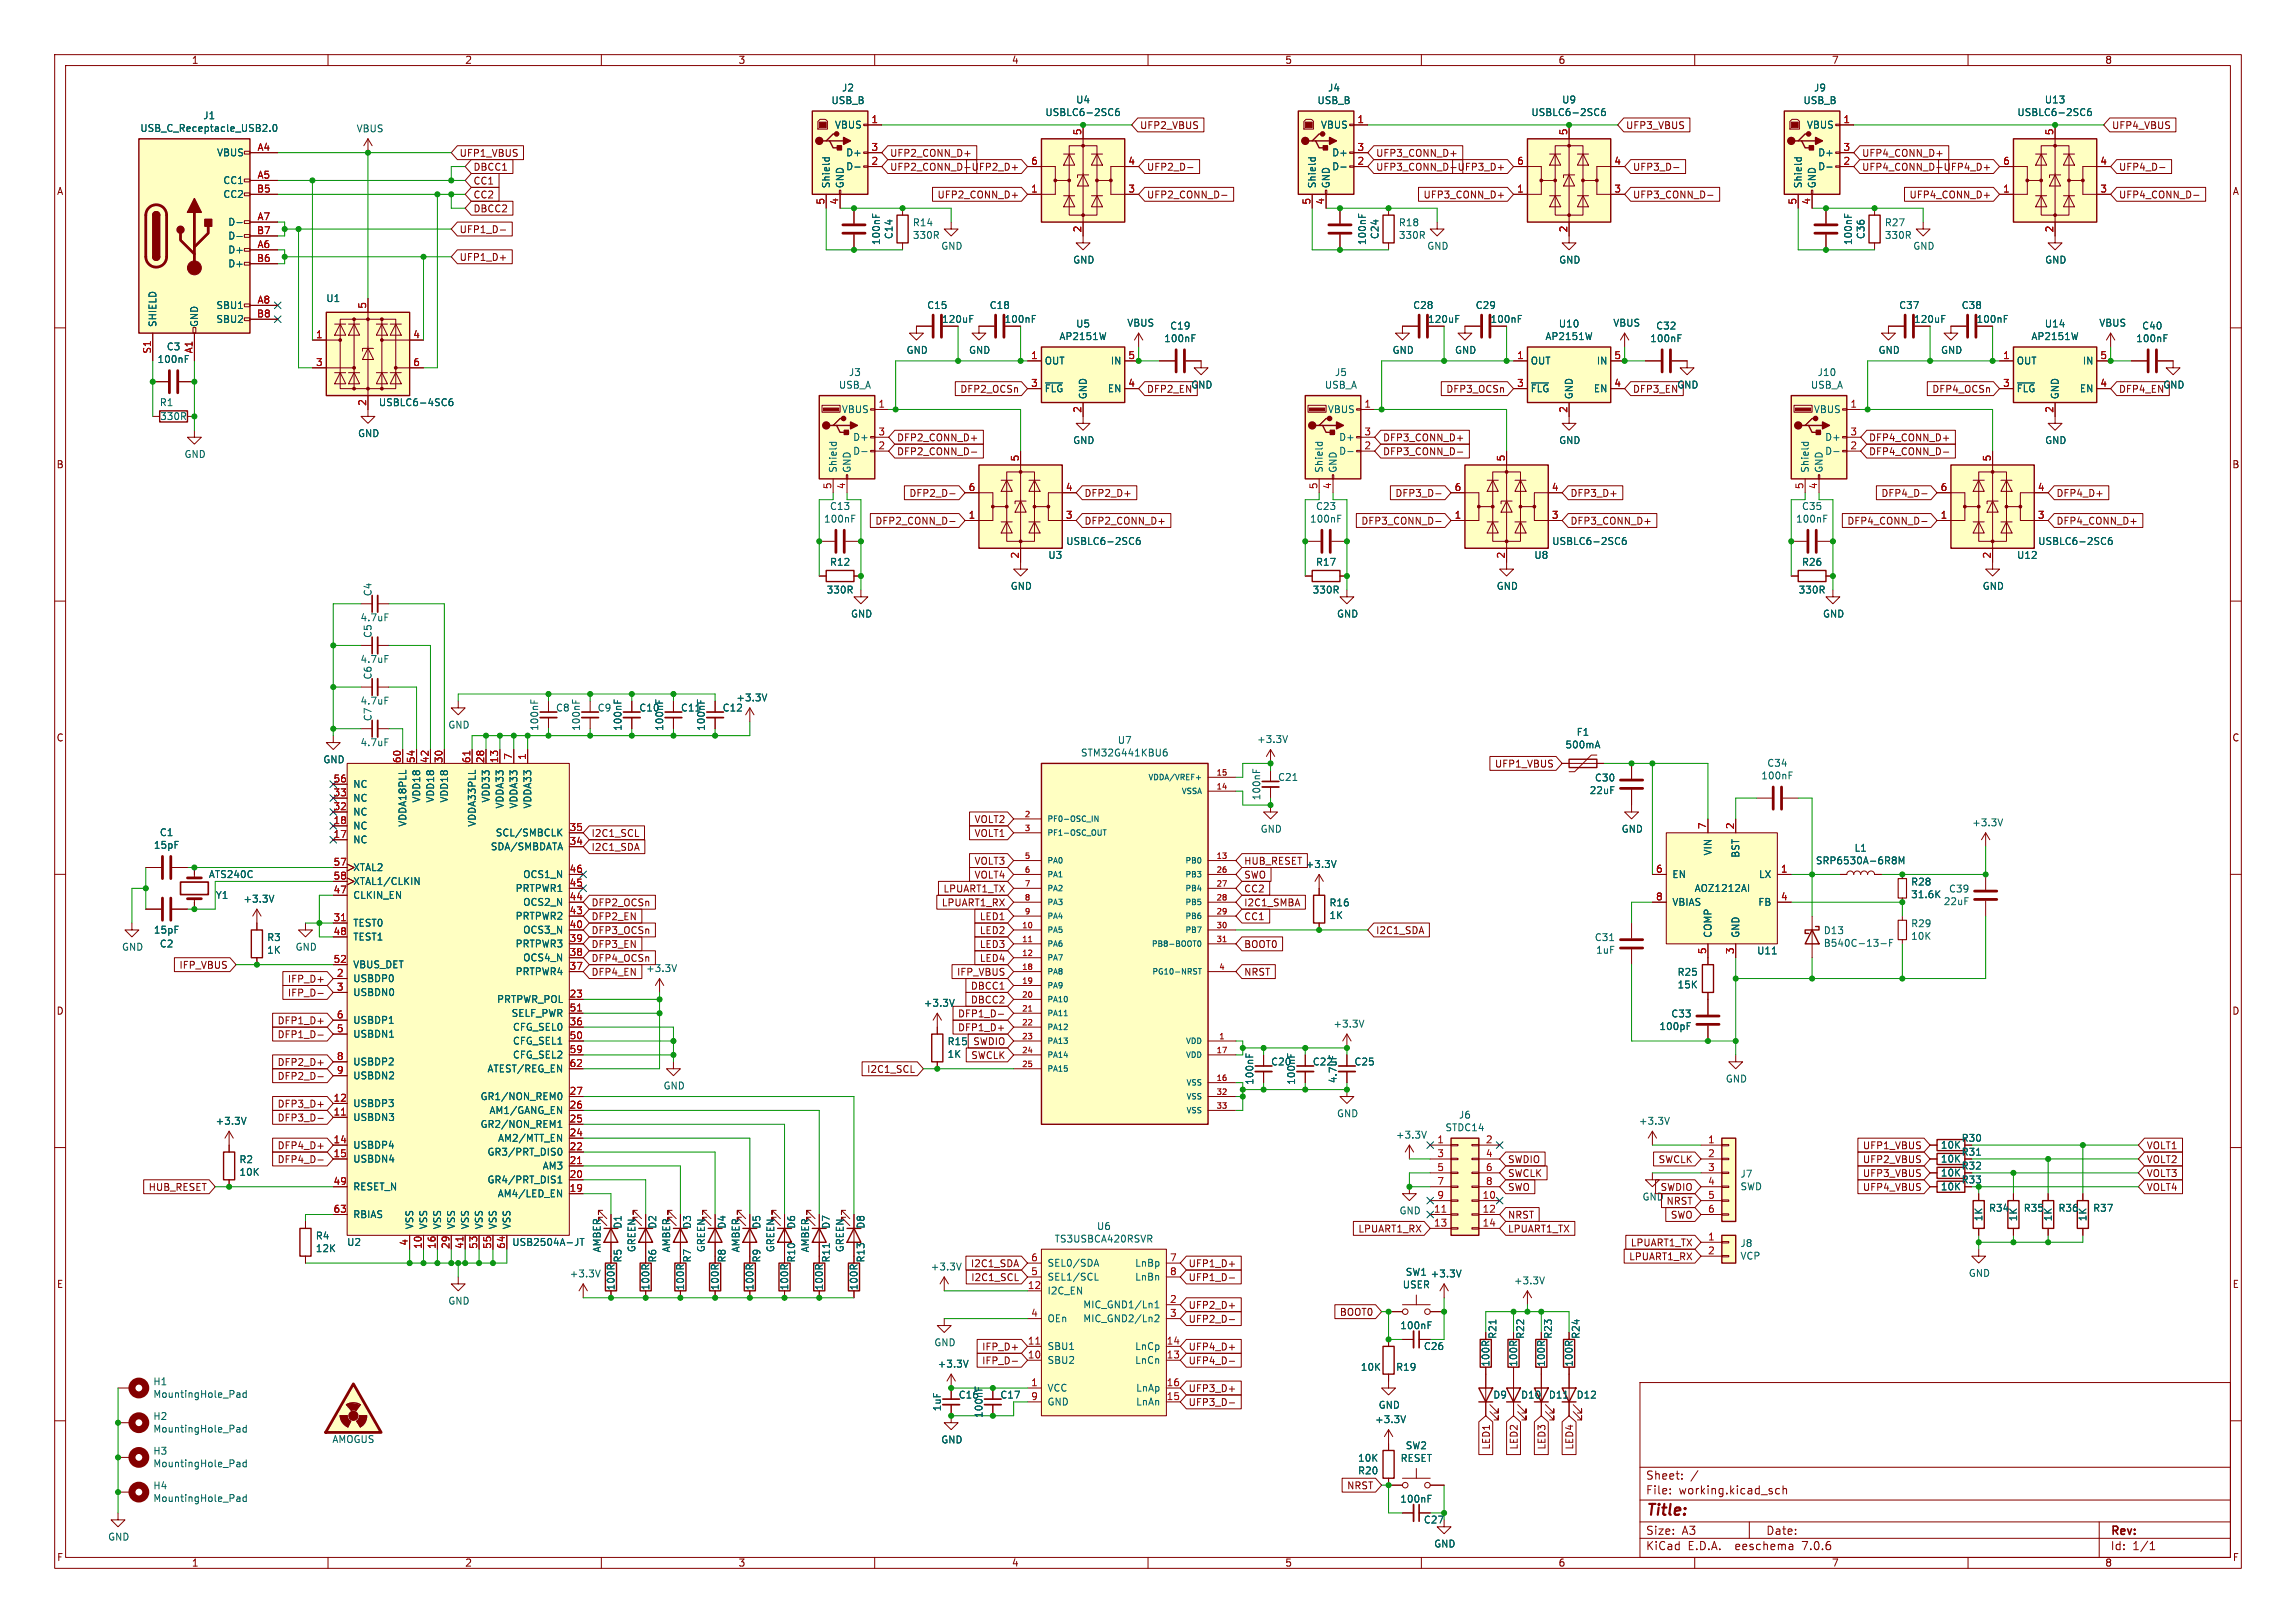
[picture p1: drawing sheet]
<svg xmlns="http://www.w3.org/2000/svg" width="420mm" height="297mm" viewBox="0 0 420 297" stroke-linecap="round" stroke-linejoin="round" font-family="sans-serif">
<defs><g id="words">
<text font-size="2.8" fill="#840000" x="301" y="277.9">Title:</text>
<g font-size="2.1" fill="#840000">
<text x="301" y="273.7">File:</text>
<text x="301" y="271">Sheet:</text>
<text x="307.1" y="273.7">working.kicad_sch</text>
<text x="301" y="281.1">Size:</text>
<text x="307.6" y="281.1">A3</text>
<text x="323" y="281.1">Date:</text>
<text x="386" y="281.3">Rev:</text>
<text x="301" y="283.9">KiCad</text>
<text x="308.7" y="283.9">E.D.A.</text>
<text x="317.6" y="283.9">eeschema</text>
<text x="330" y="283.9">7.0.6</text>
<text x="386" y="283.9">Id:</text>
<text x="390.1" y="283.9">1/1</text>
</g>
<g font-size="1.8" fill="#840000">
<text x="35" y="11.9">1</text>
<text x="85" y="11.9">2</text>
<text x="135" y="11.9">3</text>
<text x="185" y="11.9">4</text>
<text x="235" y="11.9">5</text>
<text x="285" y="11.9">6</text>
<text x="335" y="11.9">7</text>
<text x="385" y="11.9">8</text>
<text x="208.4" y="23.8">UFP2_VBUS</text>
<text x="297.3" y="23.8">UFP3_VBUS</text>
<text x="386.2" y="23.8">UFP4_VBUS</text>
<text x="84" y="28.9">UFP1_VBUS</text>
<text x="162.7" y="28.9">UFP2_CONN_D+</text>
<text x="251.6" y="28.9">UFP3_CONN_D+</text>
<text x="340.5" y="28.9">UFP4_CONN_D+</text>
<text x="10.3" y="35.9">A</text>
<text x="86.5" y="31.4">DBCC1</text>
<text x="86.5" y="34">CC1</text>
<text x="162.7" y="31.4">UFP2_CONN_D-</text>
<text x="177.6" y="31.4">UFP2_D+</text>
<text x="209.7" y="31.4">UFP2_D-</text>
<text x="251.6" y="31.4">UFP3_CONN_D-</text>
<text x="266.5" y="31.4">UFP3_D+</text>
<text x="298.6" y="31.4">UFP3_D-</text>
<text x="340.5" y="31.4">UFP4_CONN_D-</text>
<text x="355.4" y="31.4">UFP4_D+</text>
<text x="387.5" y="31.4">UFP4_D-</text>
<text x="408.3" y="35.9">A</text>
<text x="86.5" y="39.1">DBCC2</text>
<text x="86.5" y="36.5">CC2</text>
<text x="171.4" y="36.5">UFP2_CONN_D+</text>
<text x="209.7" y="36.5">UFP2_CONN_D-</text>
<text x="260.3" y="36.5">UFP3_CONN_D+</text>
<text x="298.6" y="36.5">UFP3_CONN_D-</text>
<text x="349.2" y="36.5">UFP4_CONN_D+</text>
<text x="387.5" y="36.5">UFP4_CONN_D-</text>
<text x="84" y="42.9">UFP1_D-</text>
<text x="84" y="47.9">UFP1_D+</text>
<text x="172.2" y="59.3">120uF</text>
<text x="183.7" y="59.3">100nF</text>
<text x="261.1" y="59.3">120uF</text>
<text x="272.6" y="59.3">100nF</text>
<text x="350" y="59.3">120uF</text>
<text x="361.5" y="59.3">100nF</text>
<text x="175.6" y="72.1">DFP2_OCSn</text>
<text x="209.7" y="72.1">DFP2_EN</text>
<text x="264.5" y="72.1">DFP3_OCSn</text>
<text x="298.6" y="72.1">DFP3_EN</text>
<text x="353.4" y="72.1">DFP4_OCSn</text>
<text x="387.5" y="72.1">DFP4_EN</text>
<text x="164" y="83.5">DFP2_CONN_D-</text>
<text x="164" y="81">DFP2_CONN_D+</text>
<text x="252.9" y="81">DFP3_CONN_D+</text>
<text x="252.9" y="83.5">DFP3_CONN_D-</text>
<text x="341.8" y="81">DFP4_CONN_D+</text>
<text x="341.8" y="83.5">DFP4_CONN_D-</text>
<text x="10.3" y="85.9">B</text>
<text x="408.2" y="85.9">B</text>
<text x="166.2" y="91.1">DFP2_D-</text>
<text x="198.3" y="91.1">DFP2_D+</text>
<text x="255.2" y="91.1">DFP3_D-</text>
<text x="287.2" y="91.1">DFP3_D+</text>
<text x="344.1" y="91.1">DFP4_D-</text>
<text x="376.1" y="91.1">DFP4_D+</text>
<text x="160" y="96.2">DFP2_CONN_D-</text>
<text x="198.3" y="96.2">DFP2_CONN_D+</text>
<text x="248.9" y="96.2">DFP3_CONN_D-</text>
<text x="287.2" y="96.2">DFP3_CONN_D+</text>
<text x="337.8" y="96.2">DFP4_CONN_D-</text>
<text x="376.1" y="96.2">DFP4_CONN_D+</text>
<text x="10.3" y="135.9">C</text>
<text x="408.2" y="135.9">C</text>
<text x="273.4" y="140.7">UFP1_VBUS</text>
<text x="108.1" y="155.9">I2C1_SDA</text>
<text x="108.1" y="153.4">I2C1_SCL</text>
<text x="178.2" y="150.8">VOLT2</text>
<text x="178.2" y="153.4">VOLT1</text>
<text x="178.2" y="158.4">VOLT3</text>
<text x="178.2" y="161">VOLT4</text>
<text x="227.5" y="161">SWO</text>
<text x="227.5" y="158.4">HUB_RESET</text>
<text x="108.1" y="166.1">DFP2_OCSn</text>
<text x="172.2" y="166.1">LPUART1_RX</text>
<text x="172.5" y="163.5">LPUART1_TX</text>
<text x="227.5" y="163.5">CC2</text>
<text x="227.5" y="166.1">I2C1_SMBA</text>
<text x="108.1" y="168.6">DFP2_EN</text>
<text x="108.1" y="171.1">DFP3_OCSn</text>
<text x="108.1" y="173.7">DFP3_EN</text>
<text x="179.1" y="168.6">LED1</text>
<text x="179.1" y="171.1">LED2</text>
<text x="179.1" y="173.7">LED3</text>
<text x="227.5" y="173.7">BOOT0</text>
<text x="227.5" y="168.6">CC1</text>
<text x="251.6" y="171.1">I2C1_SDA</text>
<text x="32.7" y="177.5">IFP_VBUS</text>
<text x="108.1" y="176.2">DFP4_OCSn</text>
<text x="108.1" y="178.8">DFP4_EN</text>
<text x="175" y="178.8">IFP_VBUS</text>
<text x="179.1" y="176.2">LED4</text>
<text x="227.5" y="178.8">NRST</text>
<text x="10.3" y="185.9">D</text>
<text x="52.6" y="182.6">IFP_D-</text>
<text x="52.6" y="180">IFP_D+</text>
<text x="177.5" y="183.8">DBCC2</text>
<text x="177.5" y="181.3">DBCC1</text>
<text x="408.2" y="185.9">D</text>
<text x="50.7" y="187.6">DFP1_D+</text>
<text x="50.7" y="190.2">DFP1_D-</text>
<text x="175.1" y="186.4">DFP1_D-</text>
<text x="175.1" y="188.9">DFP1_D+</text>
<text x="177.9" y="191.5">SWDIO</text>
<text x="50.7" y="195.3">DFP2_D+</text>
<text x="50.7" y="197.8">DFP2_D-</text>
<text x="158.5" y="196.5">I2C1_SCL</text>
<text x="177.6" y="194">SWCLK</text>
<text x="50.7" y="202.9">DFP3_D+</text>
<text x="50.7" y="205.4">DFP3_D-</text>
<text x="358.7" y="209.1">R30</text>
<text x="50.7" y="213">DFP4_D-</text>
<text x="50.7" y="210.5">DFP4_D+</text>
<text x="275.8" y="213">SWDIO</text>
<text x="275.8" y="215.6">SWCLK</text>
<text x="303.3" y="213">SWCLK</text>
<text x="340.7" y="215.6">UFP3_VBUS</text>
<text x="340.7" y="210.5">UFP1_VBUS</text>
<text x="340.7" y="213">UFP2_VBUS</text>
<text x="358.7" y="211.7">R31</text>
<text x="358.7" y="214.2">R32</text>
<text x="392.6" y="213">VOLT2</text>
<text x="392.6" y="215.6">VOLT3</text>
<text x="392.6" y="210.5">VOLT1</text>
<text x="27.1" y="218.1">HUB_RESET</text>
<text x="275.8" y="218.1">SWO</text>
<text x="303.7" y="218.1">SWDIO</text>
<text x="304.7" y="220.7">NRST</text>
<text x="340.7" y="218.1">UFP4_VBUS</text>
<text x="358.7" y="216.8">R33</text>
<text x="392.6" y="218.1">VOLT4</text>
<text x="248.4" y="225.7">LPUART1_RX</text>
<text x="275.8" y="223.2">NRST</text>
<text x="275.8" y="225.7">LPUART1_TX</text>
<text x="305.5" y="223.2">SWO</text>
<text x="177.5" y="232.1">I2C1_SDA</text>
<text x="217.3" y="232.1">UFP1_D+</text>
<text x="297.9" y="230.8">LPUART1_RX</text>
<text x="298.2" y="228.3">LPUART1_TX</text>
<text x="10.3" y="235.9">E</text>
<text x="177.6" y="234.6">I2C1_SCL</text>
<text x="217.3" y="239.7">UFP2_D+</text>
<text x="217.3" y="234.6">UFP1_D-</text>
<text x="408.3" y="235.9">E</text>
<text x="217.3" y="242.3">UFP2_D-</text>
<text x="245" y="241">BOOT0</text>
<text x="179.6" y="249.9">IFP_D-</text>
<text x="179.6" y="247.3">IFP_D+</text>
<text x="217.3" y="247.3">UFP4_D+</text>
<text x="217.3" y="249.9">UFP4_D-</text>
<text x="217.3" y="255">UFP3_D+</text>
<text x="217.3" y="257.5">UFP3_D-</text>
<text x="272.7" y="265.4" transform="rotate(-90 272.7 265.4)">LED1</text>
<text x="277.8" y="265.4" transform="rotate(-90 277.8 265.4)">LED2</text>
<text x="282.9" y="265.4" transform="rotate(-90 282.9 265.4)">LED3</text>
<text x="288" y="265.4" transform="rotate(-90 288 265.4)">LED4</text>
<text x="246.3" y="272.7">NRST</text>
<text x="10.3" y="285.9">F</text>
<text x="35" y="286.9">1</text>
<text x="85" y="286.9">2</text>
<text x="135" y="286.9">3</text>
<text x="185" y="286.9">4</text>
<text x="235" y="286.9">5</text>
<text x="285" y="286.9">6</text>
<text x="335" y="286.9">7</text>
<text x="385" y="286.9">8</text>
<text x="408.3" y="285.9">F</text>
</g>
<g font-size="1.8" fill="#006464">
<text x="153.9" y="16.9">J2</text>
<text x="242.8" y="16.9">J4</text>
<text x="331.7" y="16.9">J9</text>
<text x="37.1" y="22">J1</text>
<text x="152" y="19.3">USB_B</text>
<text x="152.6" y="23.7">VBUS</text>
<text x="191.1" y="21.4">USBLC6-2SC6</text>
<text x="196.7" y="19.1">U4</text>
<text x="240.9" y="19.3">USB_B</text>
<text x="241.5" y="23.7">VBUS</text>
<text x="280" y="21.4">USBLC6-2SC6</text>
<text x="285.6" y="19.1">U9</text>
<text x="329.8" y="19.3">USB_B</text>
<text x="330.4" y="23.7">VBUS</text>
<text x="368.9" y="21.4">USBLC6-2SC6</text>
<text x="373.9" y="19.1">U13</text>
<text x="25.6" y="24.3">USB_C_Receptacle_USB2.0</text>
<text x="39.6" y="28.8">VBUS</text>
<text x="65.1" y="24.4">VBUS</text>
<text x="154.7" y="28.8">D+</text>
<text x="243.6" y="28.8">D+</text>
<text x="332.5" y="28.8">D+</text>
<text x="40.8" y="33.9">CC1</text>
<text x="152" y="34.5" transform="rotate(-90 152 34.5)">Shield</text>
<text x="154.5" y="34.5" transform="rotate(-90 154.5 34.5)">GND</text>
<text x="154.7" y="31.3">D-</text>
<text x="240.9" y="34.5" transform="rotate(-90 240.9 34.5)">Shield</text>
<text x="243.4" y="34.5" transform="rotate(-90 243.4 34.5)">GND</text>
<text x="243.6" y="31.3">D-</text>
<text x="329.8" y="34.5" transform="rotate(-90 329.8 34.5)">Shield</text>
<text x="332.3" y="34.5" transform="rotate(-90 332.3 34.5)">GND</text>
<text x="332.5" y="31.3">D-</text>
<text x="40.8" y="36.4">CC2</text>
<text x="41.7" y="41.5">D-</text>
<text x="166.9" y="41.6">R14</text>
<text x="255.8" y="41.6">R18</text>
<text x="344.7" y="41.6">R27</text>
<text x="41.7" y="46.6">D+</text>
<text x="41.7" y="44">D-</text>
<text x="161.2" y="44.9" transform="rotate(-90 161.2 44.9)">100nF</text>
<text x="163.5" y="43.9" transform="rotate(-90 163.5 43.9)">C14</text>
<text x="166.9" y="43.9">330R</text>
<text x="172.1" y="45.9">GND</text>
<text x="250.1" y="44.9" transform="rotate(-90 250.1 44.9)">100nF</text>
<text x="252.4" y="43.9" transform="rotate(-90 252.4 43.9)">C24</text>
<text x="255.8" y="43.9">330R</text>
<text x="261" y="45.9">GND</text>
<text x="339" y="44.9" transform="rotate(-90 339 44.9)">100nF</text>
<text x="341.3" y="43.9" transform="rotate(-90 341.3 43.9)">C36</text>
<text x="344.7" y="43.9">330R</text>
<text x="349.9" y="45.9">GND</text>
<text x="41.7" y="49.1">D+</text>
<text x="196.2" y="48.4">GND</text>
<text x="285.1" y="48.4">GND</text>
<text x="374" y="48.4">GND</text>
<text x="28.8" y="59.9" transform="rotate(-90 28.8 59.9)">SHIELD</text>
<text x="36.4" y="59.9" transform="rotate(-90 36.4 59.9)">GND</text>
<text x="39.5" y="56.7">SBU1</text>
<text x="39.5" y="59.3">SBU2</text>
<text x="59.6" y="55.5">U1</text>
<text x="169.5" y="56.7">C15</text>
<text x="180.9" y="56.7">C18</text>
<text x="206.1" y="60">VBUS</text>
<text x="258.4" y="56.7">C28</text>
<text x="269.8" y="56.7">C29</text>
<text x="295" y="60">VBUS</text>
<text x="347.3" y="56.7">C37</text>
<text x="358.7" y="56.7">C38</text>
<text x="383.9" y="60">VBUS</text>
<text x="30.4" y="64.3">C3</text>
<text x="165.7" y="64.9">GND</text>
<text x="177.2" y="64.9">GND</text>
<text x="193.7" y="62.4">AP2151W</text>
<text x="196.7" y="60.1">U5</text>
<text x="212.9" y="62.8">100nF</text>
<text x="214" y="60.5">C19</text>
<text x="254.6" y="64.9">GND</text>
<text x="266.1" y="64.9">GND</text>
<text x="282.6" y="62.4">AP2151W</text>
<text x="285" y="60.1">U10</text>
<text x="301.8" y="62.8">100nF</text>
<text x="302.9" y="60.5">C32</text>
<text x="343.5" y="64.9">GND</text>
<text x="355" y="64.9">GND</text>
<text x="371.5" y="62.4">AP2151W</text>
<text x="373.9" y="60.1">U14</text>
<text x="390.7" y="62.8">100nF</text>
<text x="391.8" y="60.5">C40</text>
<text x="28.7" y="66.6">100nF</text>
<text x="153.4" y="71.3">USB_A</text>
<text x="155.2" y="69">J3</text>
<text x="191" y="66.9">OUT</text>
<text x="191" y="72">~{FLG}</text>
<text x="202.5" y="72">EN</text>
<text x="203.1" y="66.9">IN</text>
<text x="217.8" y="71.3">GND</text>
<text x="242.3" y="71.3">USB_A</text>
<text x="244.1" y="69">J5</text>
<text x="279.9" y="66.9">OUT</text>
<text x="279.9" y="72">~{FLG}</text>
<text x="291.4" y="72">EN</text>
<text x="292" y="66.9">IN</text>
<text x="306.7" y="71.3">GND</text>
<text x="331.2" y="71.3">USB_A</text>
<text x="332.4" y="69">J10</text>
<text x="368.8" y="66.9">OUT</text>
<text x="368.8" y="72">~{FLG}</text>
<text x="380.3" y="72">EN</text>
<text x="380.9" y="66.9">IN</text>
<text x="395.6" y="71.3">GND</text>
<text x="29.1" y="74.5">R1</text>
<text x="29.2" y="77.1">330R</text>
<text x="69.2" y="74.5">USBLC6-4SC6</text>
<text x="153.9" y="75.8">VBUS</text>
<text x="199" y="73.2" transform="rotate(-90 199 73.2)">GND</text>
<text x="242.8" y="75.8">VBUS</text>
<text x="287.9" y="73.2" transform="rotate(-90 287.9 73.2)">GND</text>
<text x="331.7" y="75.8">VBUS</text>
<text x="376.8" y="73.2" transform="rotate(-90 376.8 73.2)">GND</text>
<text x="33.7" y="84">GND</text>
<text x="65.4" y="80.2">GND</text>
<text x="156" y="83.4">D-</text>
<text x="156" y="80.9">D+</text>
<text x="196.2" y="81.5">GND</text>
<text x="244.9" y="83.4">D-</text>
<text x="244.9" y="80.9">D+</text>
<text x="285.1" y="81.5">GND</text>
<text x="333.8" y="83.4">D-</text>
<text x="333.8" y="80.9">D+</text>
<text x="374" y="81.5">GND</text>
<text x="153.3" y="86.6" transform="rotate(-90 153.3 86.6)">Shield</text>
<text x="155.8" y="86.6" transform="rotate(-90 155.8 86.6)">GND</text>
<text x="242.2" y="86.6" transform="rotate(-90 242.2 86.6)">Shield</text>
<text x="244.7" y="86.6" transform="rotate(-90 244.7 86.6)">GND</text>
<text x="331.1" y="86.6" transform="rotate(-90 331.1 86.6)">Shield</text>
<text x="333.6" y="86.6" transform="rotate(-90 333.6 86.6)">GND</text>
<text x="150.6" y="95.8">100nF</text>
<text x="151.7" y="93.5">C13</text>
<text x="239.5" y="95.8">100nF</text>
<text x="240.6" y="93.5">C23</text>
<text x="328.4" y="95.8">100nF</text>
<text x="329.5" y="93.5">C35</text>
<text x="194.9" y="99.9">USBLC6-2SC6</text>
<text x="283.8" y="99.9">USBLC6-2SC6</text>
<text x="372.7" y="99.9">USBLC6-2SC6</text>
<text x="151.7" y="103.7">R12</text>
<text x="191.7" y="102.5">U3</text>
<text x="240.6" y="103.7">R17</text>
<text x="280.6" y="102.5">U8</text>
<text x="329.5" y="103.7">R26</text>
<text x="368.9" y="102.5">U12</text>
<text x="65.8" y="113.9">4.7uF</text>
<text x="68.2" y="109.2" transform="rotate(-90 68.2 109.2)">C4</text>
<text x="151.1" y="108.8">330R</text>
<text x="155.6" y="113.2">GND</text>
<text x="184.8" y="108.1">GND</text>
<text x="240" y="108.8">330R</text>
<text x="244.5" y="113.2">GND</text>
<text x="273.7" y="108.1">GND</text>
<text x="328.9" y="108.8">330R</text>
<text x="333.4" y="113.2">GND</text>
<text x="362.6" y="108.1">GND</text>
<text x="68.2" y="116.8" transform="rotate(-90 68.2 116.8)">C5</text>
<text x="65.8" y="121.5">4.7uF</text>
<text x="68.2" y="124.5" transform="rotate(-90 68.2 124.5)">C6</text>
<text x="65.8" y="129.1">4.7uF</text>
<text x="101.6" y="130.4">C8</text>
<text x="109.2" y="130.4">C9</text>
<text x="116.8" y="130.4">C10</text>
<text x="124.5" y="130.4">C11</text>
<text x="132.1" y="130.4">C12</text>
<text x="134.6" y="128.5">+3.3V</text>
<text x="65.8" y="136.8">4.7uF</text>
<text x="68.2" y="132.1" transform="rotate(-90 68.2 132.1)">C7</text>
<text x="81.9" y="133.5">GND</text>
<text x="98.7" y="133.8" transform="rotate(-90 98.7 133.8)">100nF</text>
<text x="106.3" y="133.8" transform="rotate(-90 106.3 133.8)">100nF</text>
<text x="113.9" y="133.8" transform="rotate(-90 113.9 133.8)">100nF</text>
<text x="121.5" y="133.8" transform="rotate(-90 121.5 133.8)">100nF</text>
<text x="129.1" y="133.8" transform="rotate(-90 129.1 133.8)">100nF</text>
<text x="204.4" y="136.3">U7</text>
<text x="229.8" y="136.2">+3.3V</text>
<text x="286.3" y="137.2">500mA</text>
<text x="288.3" y="134.8">F1</text>
<text x="59.1" y="139.9">GND</text>
<text x="197.6" y="138.6">STM32G441KBU6</text>
<text x="233.7" y="143.1">C21</text>
<text x="291.7" y="143.2">C30</text>
<text x="322.1" y="142.8">100nF</text>
<text x="323.2" y="140.5">C34</text>
<text x="64.5" y="149.5">NC</text>
<text x="64.5" y="146.9">NC</text>
<text x="64.5" y="144.4">NC</text>
<text x="77.1" y="147" transform="rotate(-90 77.1 147)">VDD18</text>
<text x="79.6" y="147" transform="rotate(-90 79.6 147)">VDD18</text>
<text x="82.1" y="147" transform="rotate(-90 82.1 147)">VDD18</text>
<text x="89.8" y="147" transform="rotate(-90 89.8 147)">VDD33</text>
<text x="92.3" y="148.1" transform="rotate(-90 92.3 148.1)">VDDA33</text>
<text x="94.8" y="148.1" transform="rotate(-90 94.8 148.1)">VDDA33</text>
<text x="97.4" y="148.1" transform="rotate(-90 97.4 148.1)">VDDA33</text>
<text x="230.7" y="146.5" transform="rotate(-90 230.7 146.5)">100nF</text>
<text x="290.7" y="145.5">22uF</text>
<text x="28" y="155.5">15pF</text>
<text x="29.1" y="153.2">C1</text>
<text x="64.5" y="154.5">NC</text>
<text x="64.5" y="152">NC</text>
<text x="74.5" y="151.4" transform="rotate(-90 74.5 151.4)">VDDA18PLL</text>
<text x="87.2" y="151.4" transform="rotate(-90 87.2 151.4)">VDDA33PLL</text>
<text x="89.7" y="155.8">SDA/SMBDATA</text>
<text x="90.6" y="153.3">SCL/SMBCLK</text>
<text x="230.5" y="152.6">GND</text>
<text x="296.5" y="152.6">GND</text>
<text x="360.7" y="151.4">+3.3V</text>
<text x="38.1" y="160.9">ATS240C</text>
<text x="64.5" y="159.6">XTAL2</text>
<text x="95.6" y="160.9">OCS1_N</text>
<text x="238.7" y="159">+3.3V</text>
<text x="305.8" y="160.9">EN</text>
<text x="313.3" y="156.6" transform="rotate(-90 313.3 156.6)">VIN</text>
<text x="318.4" y="157.1" transform="rotate(-90 318.4 157.1)">BST</text>
<text x="321.7" y="160.9">LX</text>
<text x="332.1" y="158.4">SRP6530A-6R8M</text>
<text x="339.1" y="156.1">L1</text>
<text x="39.4" y="164.7">Y1</text>
<text x="44.4" y="165.4">+3.3V</text>
<text x="64.5" y="164.7">CLKIN_EN</text>
<text x="64.5" y="162.2">XTAL1/CLKIN</text>
<text x="94.2" y="163.4">PRTPWR1</text>
<text x="95.6" y="166">OCS2_N</text>
<text x="243.1" y="166.1">R16</text>
<text x="305.8" y="166">VBIAS</text>
<text x="309.9" y="163.4">AOZ1212AI</text>
<text x="321.5" y="166">FB</text>
<text x="349.5" y="162.3">R28</text>
<text x="349.5" y="164.6">31.6K</text>
<text x="355.5" y="165.8">22uF</text>
<text x="356.4" y="163.5">C39</text>
<text x="28" y="171">15pF</text>
<text x="29.1" y="173.6">C2</text>
<text x="48.8" y="172.4">R3</text>
<text x="64.5" y="169.8">TEST0</text>
<text x="64.5" y="172.3">TEST1</text>
<text x="94.2" y="173.6">PRTPWR3</text>
<text x="94.2" y="168.5">PRTPWR2</text>
<text x="95.6" y="171">OCS3_N</text>
<text x="243.1" y="168.4">1K</text>
<text x="291.6" y="172.4">C31</text>
<text x="313.3" y="171.7" transform="rotate(-90 313.3 171.7)">COMP</text>
<text x="318.4" y="171.7" transform="rotate(-90 318.4 171.7)">GND</text>
<text x="333.5" y="171.1">D13</text>
<text x="333.5" y="173.5">B540C-13-F</text>
<text x="349.5" y="169.9">R29</text>
<text x="349.5" y="172.2">10K</text>
<text x="22.2" y="174.2">GND</text>
<text x="48.8" y="174.7">1K</text>
<text x="54" y="174.2">GND</text>
<text x="64.5" y="179.9">USBDP0</text>
<text x="64.5" y="177.4">VBUS_DET</text>
<text x="94.2" y="178.7">PRTPWR4</text>
<text x="95.6" y="176.1">OCS4_N</text>
<text x="118.1" y="178.1">+3.3V</text>
<text x="291.9" y="174.7">1uF</text>
<text x="306.8" y="178.8">R25</text>
<text x="321.3" y="174.9">U11</text>
<text x="64.5" y="182.5">USBDN0</text>
<text x="90.8" y="183.7">PRTPWR_POL</text>
<text x="168.9" y="184.4">+3.3V</text>
<text x="306.8" y="181.1">15K</text>
<text x="64.5" y="190.1">USBDN1</text>
<text x="64.5" y="187.6">USBDP1</text>
<text x="93.5" y="186.3">SELF_PWR</text>
<text x="93.7" y="188.8">CFG_SEL0</text>
<text x="93.7" y="191.4">CFG_SEL1</text>
<text x="173.2" y="191.5">R15</text>
<text x="243.8" y="188.2">+3.3V</text>
<text x="303.4" y="188.7">100pF</text>
<text x="305.6" y="186.4">C33</text>
<text x="64.5" y="195.2">USBDP2</text>
<text x="64.5" y="197.7">USBDN2</text>
<text x="89.1" y="196.4">ATEST/REG_EN</text>
<text x="93.7" y="193.9">CFG_SEL2</text>
<text x="173.2" y="193.8">1K</text>
<text x="232.4" y="195.2">C20</text>
<text x="240" y="195.2">C22</text>
<text x="247.7" y="195.2">C25</text>
<text x="64.5" y="202.8">USBDP3</text>
<text x="87.8" y="201.5">GR1/NON_REM0</text>
<text x="121.3" y="199.6">GND</text>
<text x="229.5" y="198.6" transform="rotate(-90 229.5 198.6)">100nF</text>
<text x="237.1" y="198.6" transform="rotate(-90 237.1 198.6)">100nF</text>
<text x="244.7" y="198.3" transform="rotate(-90 244.7 198.3)">4.7uF</text>
<text x="315.6" y="198.3">GND</text>
<text x="39.3" y="206">+3.3V</text>
<text x="64.5" y="205.3">USBDN3</text>
<text x="87.8" y="206.6">GR2/NON_REM1</text>
<text x="89.4" y="204.1">AM1/GANG_EN</text>
<text x="91" y="209.1">AM2/MTT_EN</text>
<text x="244.5" y="204.6">GND</text>
<text x="255.2" y="208.6">+3.3V</text>
<text x="264.3" y="207.2">STDC14</text>
<text x="266.8" y="204.9">J6</text>
<text x="299.7" y="206">+3.3V</text>
<text x="43.7" y="213.1">R2</text>
<text x="43.7" y="215.4">10K</text>
<text x="64.5" y="210.4">USBDP4</text>
<text x="64.5" y="213">USBDN4</text>
<text x="89.1" y="211.7">GR3/PRT_DIS0</text>
<text x="99.2" y="214.2">AM3</text>
<text x="318.3" y="215.7">J7</text>
<text x="354.9" y="210.4">10K</text>
<text x="354.9" y="213">10K</text>
<text x="354.9" y="215.5">10K</text>
<text x="64.5" y="218">RESET_N</text>
<text x="89.1" y="216.8">GR4/PRT_DIS1</text>
<text x="90.9" y="219.3">AM4/LED_EN</text>
<text x="300.3" y="219.9">GND</text>
<text x="318.3" y="218">SWD</text>
<text x="354.9" y="218">10K</text>
<text x="363.7" y="221.9">R34</text>
<text x="370.1" y="221.9">R35</text>
<text x="376.4" y="221.9">R36</text>
<text x="382.8" y="221.9">R37</text>
<text x="57.7" y="227">R4</text>
<text x="64.5" y="223.1">RBIAS</text>
<text x="75.8" y="225" transform="rotate(-90 75.8 225)">VSS</text>
<text x="78.3" y="225" transform="rotate(-90 78.3 225)">VSS</text>
<text x="80.9" y="225" transform="rotate(-90 80.9 225)">VSS</text>
<text x="83.4" y="225" transform="rotate(-90 83.4 225)">VSS</text>
<text x="86" y="225" transform="rotate(-90 86 225)">VSS</text>
<text x="88.5" y="225" transform="rotate(-90 88.5 225)">VSS</text>
<text x="91" y="225" transform="rotate(-90 91 225)">VSS</text>
<text x="93.6" y="225" transform="rotate(-90 93.6 225)">VSS</text>
<text x="113.9" y="224.9" transform="rotate(-90 113.9 224.9)">D1</text>
<text x="120.2" y="224.9" transform="rotate(-90 120.2 224.9)">D2</text>
<text x="126.6" y="224.9" transform="rotate(-90 126.6 224.9)">D3</text>
<text x="132.9" y="224.9" transform="rotate(-90 132.9 224.9)">D4</text>
<text x="139.3" y="224.9" transform="rotate(-90 139.3 224.9)">D5</text>
<text x="145.6" y="224.9" transform="rotate(-90 145.6 224.9)">D6</text>
<text x="152" y="224.9" transform="rotate(-90 152 224.9)">D7</text>
<text x="158.3" y="224.9" transform="rotate(-90 158.3 224.9)">D8</text>
<text x="192.8" y="227.6">TS3USBCA420RSVR</text>
<text x="200.6" y="225.3">U6</text>
<text x="255.9" y="222.4">GND</text>
<text x="362.8" y="223.6" transform="rotate(-90 362.8 223.6)">1K</text>
<text x="369.2" y="223.6" transform="rotate(-90 369.2 223.6)">1K</text>
<text x="375.5" y="223.6" transform="rotate(-90 375.5 223.6)">1K</text>
<text x="381.9" y="223.6" transform="rotate(-90 381.9 223.6)">1K</text>
<text x="57.7" y="229.3">12K</text>
<text x="63.4" y="228.2">U2</text>
<text x="93.6" y="228.2">USB2504A-JT</text>
<text x="104.1" y="234">+3.3V</text>
<text x="110.1" y="229.3" transform="rotate(-90 110.1 229.3)">AMBER</text>
<text x="113.9" y="231.1" transform="rotate(-90 113.9 231.1)">R5</text>
<text x="116.4" y="229.2" transform="rotate(-90 116.4 229.2)">GREEN</text>
<text x="120.2" y="231.1" transform="rotate(-90 120.2 231.1)">R6</text>
<text x="122.8" y="229.3" transform="rotate(-90 122.8 229.3)">AMBER</text>
<text x="126.6" y="231.1" transform="rotate(-90 126.6 231.1)">R7</text>
<text x="129.1" y="229.2" transform="rotate(-90 129.1 229.2)">GREEN</text>
<text x="132.9" y="231.1" transform="rotate(-90 132.9 231.1)">R8</text>
<text x="135.5" y="229.3" transform="rotate(-90 135.5 229.3)">AMBER</text>
<text x="139.3" y="231.1" transform="rotate(-90 139.3 231.1)">R9</text>
<text x="141.8" y="229.2" transform="rotate(-90 141.8 229.2)">GREEN</text>
<text x="145.6" y="231.1" transform="rotate(-90 145.6 231.1)">R10</text>
<text x="148.2" y="229.3" transform="rotate(-90 148.2 229.3)">AMBER</text>
<text x="152" y="231.1" transform="rotate(-90 152 231.1)">R11</text>
<text x="154.5" y="229.2" transform="rotate(-90 154.5 229.2)">GREEN</text>
<text x="158.3" y="231.1" transform="rotate(-90 158.3 231.1)">R13</text>
<text x="170.2" y="232.7">+3.3V</text>
<text x="191.5" y="232">SEL0/SDA</text>
<text x="207.5" y="232">LnBp</text>
<text x="257" y="233.7">SW1 +3.3V</text>
<text x="318.3" y="228.4">J8</text>
<text x="318.3" y="230.7">VCP</text>
<text x="360" y="233.9">GND</text>
<text x="81.9" y="238.9">GND</text>
<text x="112.6" y="236.2" transform="rotate(-90 112.6 236.2)">100R</text>
<text x="119" y="236.2" transform="rotate(-90 119 236.2)">100R</text>
<text x="125.3" y="236.2" transform="rotate(-90 125.3 236.2)">100R</text>
<text x="131.7" y="236.2" transform="rotate(-90 131.7 236.2)">100R</text>
<text x="138" y="236.2" transform="rotate(-90 138 236.2)">100R</text>
<text x="144.4" y="236.2" transform="rotate(-90 144.4 236.2)">100R</text>
<text x="150.7" y="236.2" transform="rotate(-90 150.7 236.2)">100R</text>
<text x="157.1" y="236.2" transform="rotate(-90 157.1 236.2)">100R</text>
<text x="191.5" y="237.1">I2C_EN</text>
<text x="191.5" y="234.5">SEL1/SCL</text>
<text x="198" y="239.6">MIC_GND1/Ln1</text>
<text x="207.5" y="234.5">LnBn</text>
<text x="256.5" y="236">USER</text>
<text x="276.8" y="235.2">+3.3V</text>
<text x="191.5" y="242.2">OEn</text>
<text x="198" y="242.2">MIC_GND2/Ln2</text>
<text x="256" y="243.4">100nF</text>
<text x="273.9" y="245.1" transform="rotate(-90 273.9 245.1)">R21</text>
<text x="279" y="245.1" transform="rotate(-90 279 245.1)">R22</text>
<text x="284.1" y="245.1" transform="rotate(-90 284.1 245.1)">R23</text>
<text x="289.2" y="245.1" transform="rotate(-90 289.2 245.1)">R24</text>
<text x="170.8" y="246.6">GND</text>
<text x="171.4" y="250.5">+3.3V</text>
<text x="191.5" y="249.8">SBU2</text>
<text x="191.5" y="247.2">SBU1</text>
<text x="207.5" y="249.8">LnCn</text>
<text x="207.5" y="247.2">LnCp</text>
<text x="248.8" y="251.1">10K</text>
<text x="255.3" y="251.1">R19</text>
<text x="260.4" y="247.2">C26</text>
<text x="272.6" y="250.2" transform="rotate(-90 272.6 250.2)">100R</text>
<text x="277.7" y="250.2" transform="rotate(-90 277.7 250.2)">100R</text>
<text x="282.8" y="250.2" transform="rotate(-90 282.8 250.2)">100R</text>
<text x="287.9" y="250.2" transform="rotate(-90 287.9 250.2)">100R</text>
<text x="27.9" y="253.7">H1</text>
<text x="27.9" y="256">MountingHole_Pad</text>
<text x="175.3" y="256.1">C16</text>
<text x="182.9" y="256.1">C17</text>
<text x="191.5" y="254.9">VCC</text>
<text x="191.5" y="257.4">GND</text>
<text x="207.7" y="257.4">LnAn</text>
<text x="207.7" y="254.9">LnAp</text>
<text x="252.1" y="258">GND</text>
<text x="273.1" y="256.1">D9</text>
<text x="278.1" y="256.1">D10</text>
<text x="283.2" y="256.1">D11</text>
<text x="288.3" y="256.1">D12</text>
<text x="27.9" y="260">H2</text>
<text x="27.9" y="262.4">MountingHole_Pad</text>
<text x="172.3" y="258.4" transform="rotate(-90 172.3 258.4)">1uF</text>
<text x="179.9" y="259.6" transform="rotate(-90 179.9 259.6)">100nF</text>
<text x="251.4" y="260.6">+3.3V</text>
<text x="27.9" y="266.4">H3</text>
<text x="27.9" y="268.7">MountingHole_Pad</text>
<text x="60.7" y="264.3">AMOGUS</text>
<text x="172.1" y="264.3">GND</text>
<text x="248.3" y="267.7">10K</text>
<text x="256.1" y="267.7">RESET</text>
<text x="257" y="265.4">SW2</text>
<text x="27.9" y="272.7">H4</text>
<text x="27.9" y="275.1">MountingHole_Pad</text>
<text x="248.3" y="270">R20</text>
<text x="256" y="275.2">100nF</text>
<text x="260.4" y="279">C27</text>
<text x="19.7" y="282.1">GND</text>
<text x="262.2" y="283.4">GND</text>
</g>
<g font-size="1.8" fill="#a90000">
<text x="159.3" y="22.6">1</text>
<text x="248.2" y="22.6">1</text>
<text x="337.1" y="22.6">1</text>
<text x="47" y="27.7">A4</text>
<text x="159.3" y="27.7">3</text>
<text x="197.9" y="24.8" transform="rotate(-90 197.9 24.8)">5</text>
<text x="248.2" y="27.7">3</text>
<text x="286.8" y="24.8" transform="rotate(-90 286.8 24.8)">5</text>
<text x="337.1" y="27.7">3</text>
<text x="375.7" y="24.8" transform="rotate(-90 375.7 24.8)">5</text>
<text x="46.9" y="35.3">B5</text>
<text x="47" y="32.8">A5</text>
<text x="159.3" y="30.2">2</text>
<text x="188.5" y="35.3">1</text>
<text x="188.5" y="30.2">6</text>
<text x="206.3" y="35.3">3</text>
<text x="206.3" y="30.2">4</text>
<text x="248.2" y="30.2">2</text>
<text x="277.4" y="35.3">1</text>
<text x="277.4" y="30.2">6</text>
<text x="295.2" y="35.3">3</text>
<text x="295.2" y="30.2">4</text>
<text x="337.1" y="30.2">2</text>
<text x="366.3" y="35.3">1</text>
<text x="366.3" y="30.2">6</text>
<text x="384.1" y="35.3">3</text>
<text x="384.1" y="30.2">4</text>
<text x="47" y="40.4">A7</text>
<text x="150.9" y="37.5" transform="rotate(-90 150.9 37.5)">5</text>
<text x="153.4" y="37.5" transform="rotate(-90 153.4 37.5)">4</text>
<text x="239.8" y="37.5" transform="rotate(-90 239.8 37.5)">5</text>
<text x="242.3" y="37.5" transform="rotate(-90 242.3 37.5)">4</text>
<text x="328.7" y="37.5" transform="rotate(-90 328.7 37.5)">5</text>
<text x="331.2" y="37.5" transform="rotate(-90 331.2 37.5)">4</text>
<text x="46.9" y="42.9">B7</text>
<text x="47" y="45.5">A6</text>
<text x="197.9" y="42.6" transform="rotate(-90 197.9 42.6)">2</text>
<text x="286.8" y="42.6" transform="rotate(-90 286.8 42.6)">2</text>
<text x="375.7" y="42.6" transform="rotate(-90 375.7 42.6)">2</text>
<text x="46.9" y="48">B6</text>
<text x="46.9" y="58.2">B8</text>
<text x="47" y="55.6">A8</text>
<text x="67.1" y="56.6" transform="rotate(-90 67.1 56.6)">5</text>
<text x="27.7" y="64.8" transform="rotate(-90 27.7 64.8)">S1</text>
<text x="35.3" y="64.8" transform="rotate(-90 35.3 64.8)">A1</text>
<text x="57.7" y="62">1</text>
<text x="75.5" y="62">4</text>
<text x="188.5" y="65.8">1</text>
<text x="206.3" y="65.8">5</text>
<text x="277.4" y="65.8">1</text>
<text x="295.2" y="65.8">5</text>
<text x="366.3" y="65.8">1</text>
<text x="384.1" y="65.8">5</text>
<text x="57.7" y="67.1">3</text>
<text x="75.5" y="67.1">6</text>
<text x="188.5" y="70.9">3</text>
<text x="206.3" y="70.9">4</text>
<text x="277.4" y="70.9">3</text>
<text x="295.2" y="70.9">4</text>
<text x="366.3" y="70.9">3</text>
<text x="384.1" y="70.9">4</text>
<text x="67.1" y="74.4" transform="rotate(-90 67.1 74.4)">2</text>
<text x="160.6" y="74.7">1</text>
<text x="197.9" y="75.6" transform="rotate(-90 197.9 75.6)">2</text>
<text x="249.5" y="74.7">1</text>
<text x="286.8" y="75.6" transform="rotate(-90 286.8 75.6)">2</text>
<text x="338.4" y="74.7">1</text>
<text x="375.7" y="75.6" transform="rotate(-90 375.7 75.6)">2</text>
<text x="160.6" y="82.3">2</text>
<text x="160.6" y="79.8">3</text>
<text x="249.5" y="82.3">2</text>
<text x="249.5" y="79.8">3</text>
<text x="338.4" y="82.3">2</text>
<text x="338.4" y="79.8">3</text>
<text x="152.1" y="89.6" transform="rotate(-90 152.1 89.6)">5</text>
<text x="154.7" y="89.6" transform="rotate(-90 154.7 89.6)">4</text>
<text x="177.1" y="89.9">6</text>
<text x="186.4" y="84.5" transform="rotate(-90 186.4 84.5)">5</text>
<text x="194.9" y="89.9">4</text>
<text x="241" y="89.6" transform="rotate(-90 241 89.6)">5</text>
<text x="243.6" y="89.6" transform="rotate(-90 243.6 89.6)">4</text>
<text x="266" y="89.9">6</text>
<text x="275.3" y="84.5" transform="rotate(-90 275.3 84.5)">5</text>
<text x="283.8" y="89.9">4</text>
<text x="329.9" y="89.6" transform="rotate(-90 329.9 89.6)">5</text>
<text x="332.5" y="89.6" transform="rotate(-90 332.5 89.6)">4</text>
<text x="354.9" y="89.9">6</text>
<text x="364.2" y="84.5" transform="rotate(-90 364.2 84.5)">5</text>
<text x="372.7" y="89.9">4</text>
<text x="177.1" y="95">1</text>
<text x="194.9" y="95">3</text>
<text x="266" y="95">1</text>
<text x="283.8" y="95">3</text>
<text x="354.9" y="95">1</text>
<text x="372.7" y="95">3</text>
<text x="186.4" y="102.3" transform="rotate(-90 186.4 102.3)">2</text>
<text x="275.3" y="102.3" transform="rotate(-90 275.3 102.3)">2</text>
<text x="364.2" y="102.3" transform="rotate(-90 364.2 102.3)">2</text>
<text x="60.9" y="143.3">56</text>
<text x="73.4" y="139.7" transform="rotate(-90 73.4 139.7)">60</text>
<text x="75.9" y="139.7" transform="rotate(-90 75.9 139.7)">54</text>
<text x="78.5" y="139.7" transform="rotate(-90 78.5 139.7)">42</text>
<text x="81" y="139.7" transform="rotate(-90 81 139.7)">30</text>
<text x="86.1" y="139.7" transform="rotate(-90 86.1 139.7)">61</text>
<text x="88.6" y="139.7" transform="rotate(-90 88.6 139.7)">28</text>
<text x="91.2" y="139.7" transform="rotate(-90 91.2 139.7)">13</text>
<text x="93.7" y="139.1" transform="rotate(-90 93.7 139.1)">7</text>
<text x="96.3" y="139.1" transform="rotate(-90 96.3 139.1)">1</text>
<text x="60.9" y="148.3">32</text>
<text x="60.9" y="145.8">33</text>
<text x="60.9" y="153.4">17</text>
<text x="60.9" y="150.9">18</text>
<text x="104.1" y="154.7">34</text>
<text x="104.1" y="152.1">35</text>
<text x="312.2" y="151.8" transform="rotate(-90 312.2 151.8)">7</text>
<text x="317.2" y="151.8" transform="rotate(-90 317.2 151.8)">2</text>
<text x="60.9" y="158.5">57</text>
<text x="60.9" y="161">58</text>
<text x="104.1" y="159.8">46</text>
<text x="302.8" y="159.8">6</text>
<text x="325.7" y="159.8">1</text>
<text x="60.9" y="163.6">47</text>
<text x="104.1" y="167.4">43</text>
<text x="104.1" y="164.8">44</text>
<text x="104.1" y="162.3">45</text>
<text x="302.8" y="164.8">8</text>
<text x="325.7" y="164.8">4</text>
<text x="60.9" y="168.7">31</text>
<text x="60.9" y="171.2">48</text>
<text x="104.1" y="172.5">39</text>
<text x="104.1" y="169.9">40</text>
<text x="60.9" y="176.3">52</text>
<text x="61.5" y="178.8">2</text>
<text x="104.1" y="177.5">37</text>
<text x="104.1" y="175">38</text>
<text x="312.2" y="174.7" transform="rotate(-90 312.2 174.7)">5</text>
<text x="317.2" y="174.7" transform="rotate(-90 317.2 174.7)">3</text>
<text x="61.5" y="181.4">3</text>
<text x="104.1" y="182.6">23</text>
<text x="104.1" y="185.2">51</text>
<text x="61.5" y="189">5</text>
<text x="61.5" y="186.4">6</text>
<text x="104.1" y="187.7">36</text>
<text x="104.1" y="190.2">50</text>
<text x="61.5" y="194.1">8</text>
<text x="61.5" y="196.6">9</text>
<text x="104.1" y="192.8">59</text>
<text x="104.1" y="195.3">62</text>
<text x="60.9" y="201.7">12</text>
<text x="104.1" y="202.9">26</text>
<text x="104.1" y="200.4">27</text>
<text x="60.9" y="204.2">11</text>
<text x="60.9" y="209.3">14</text>
<text x="104.1" y="208">24</text>
<text x="104.1" y="205.5">25</text>
<text x="262.8" y="209.3">1</text>
<text x="271.7" y="209.3">2</text>
<text x="312.3" y="209.3">1</text>
<text x="60.9" y="211.8">15</text>
<text x="104.1" y="215.6">20</text>
<text x="104.1" y="213.1">21</text>
<text x="104.1" y="210.6">22</text>
<text x="262.8" y="211.8">3</text>
<text x="262.8" y="214.4">5</text>
<text x="271.7" y="211.8">4</text>
<text x="271.7" y="214.4">6</text>
<text x="312.3" y="211.8">2</text>
<text x="312.3" y="214.4">3</text>
<text x="60.9" y="216.9">49</text>
<text x="60.9" y="222">63</text>
<text x="104.1" y="218.2">19</text>
<text x="262.2" y="222">11</text>
<text x="262.8" y="216.9">7</text>
<text x="262.8" y="219.5">9</text>
<text x="271.1" y="219.5">10</text>
<text x="271.1" y="222">12</text>
<text x="271.7" y="216.9">8</text>
<text x="312.3" y="216.9">4</text>
<text x="312.3" y="219.5">5</text>
<text x="312.3" y="222">6</text>
<text x="262.2" y="224.5">13</text>
<text x="271.1" y="224.5">14</text>
<text x="312.3" y="227.1">1</text>
<text x="74.7" y="228" transform="rotate(-90 74.7 228)">4</text>
<text x="77.2" y="228.6" transform="rotate(-90 77.2 228.6)">10</text>
<text x="79.8" y="228.6" transform="rotate(-90 79.8 228.6)">16</text>
<text x="82.3" y="228.6" transform="rotate(-90 82.3 228.6)">29</text>
<text x="84.8" y="228.6" transform="rotate(-90 84.8 228.6)">41</text>
<text x="87.4" y="228.6" transform="rotate(-90 87.4 228.6)">53</text>
<text x="89.9" y="228.6" transform="rotate(-90 89.9 228.6)">55</text>
<text x="92.5" y="228.6" transform="rotate(-90 92.5 228.6)">64</text>
<text x="188.5" y="233.4">5</text>
<text x="188.5" y="230.9">6</text>
<text x="213.9" y="230.9">7</text>
<text x="213.9" y="233.4">8</text>
<text x="312.3" y="229.6">2</text>
<text x="187.9" y="236">12</text>
<text x="213.9" y="238.5">2</text>
<text x="188.5" y="241">4</text>
<text x="213.9" y="241">3</text>
<text x="187.9" y="248.7">10</text>
<text x="187.9" y="246.1">11</text>
<text x="213.3" y="248.7">13</text>
<text x="213.3" y="246.1">14</text>
<text x="188.5" y="253.7">1</text>
<text x="188.5" y="256.3">9</text>
<text x="213.3" y="256.3">15</text>
<text x="213.3" y="253.7">16</text>
</g>
<g font-size="1.4" fill="#006464">
<text x="209.9" y="143">VDDA/VREF+</text>
<text x="216" y="145.5">VSSA</text>
<text x="191.5" y="150.6">PF0-OSC_IN</text>
<text x="191.5" y="153.1">PF1-OSC_OUT</text>
<text x="191.5" y="158.2">PA0</text>
<text x="191.5" y="160.8">PA1</text>
<text x="216.7" y="158.2">PB0</text>
<text x="216.7" y="160.8">PB3</text>
<text x="191.5" y="163.3">PA2</text>
<text x="191.5" y="165.8">PA3</text>
<text x="216.7" y="163.3">PB4</text>
<text x="216.7" y="165.8">PB5</text>
<text x="191.5" y="170.9">PA5</text>
<text x="191.5" y="173.5">PA6</text>
<text x="191.5" y="168.4">PA4</text>
<text x="210.6" y="173.5">PB8-BOOT0</text>
<text x="216.7" y="168.4">PB6</text>
<text x="216.7" y="170.9">PB7</text>
<text x="191.5" y="176">PA7</text>
<text x="191.5" y="178.5">PA8</text>
<text x="210.7" y="178.5">PG10-NRST</text>
<text x="191.5" y="181.1">PA9</text>
<text x="191.5" y="183.6">PA10</text>
<text x="191.5" y="186.2">PA11</text>
<text x="191.5" y="188.7">PA12</text>
<text x="191.5" y="191.2">PA13</text>
<text x="216.8" y="191.2">VDD</text>
<text x="191.5" y="193.8">PA14</text>
<text x="191.5" y="196.3">PA15</text>
<text x="216.8" y="193.8">VDD</text>
<text x="216.9" y="198.9">VSS</text>
<text x="216.9" y="201.4">VSS</text>
<text x="216.9" y="203.9">VSS</text>
</g>
<g font-size="1.4" fill="#a90000">
<text x="222.4" y="142">15</text>
<text x="187.3" y="149.6">2</text>
<text x="222.4" y="144.5">14</text>
<text x="187.3" y="152.1">3</text>
<text x="187.3" y="157.2">5</text>
<text x="187.3" y="159.8">6</text>
<text x="222.4" y="157.2">13</text>
<text x="222.4" y="159.8">26</text>
<text x="187.3" y="162.3">7</text>
<text x="187.3" y="164.8">8</text>
<text x="187.3" y="167.4">9</text>
<text x="222.4" y="162.3">27</text>
<text x="222.4" y="164.8">28</text>
<text x="222.4" y="167.4">29</text>
<text x="186.9" y="169.9">10</text>
<text x="186.9" y="172.5">11</text>
<text x="222.4" y="169.9">30</text>
<text x="222.4" y="172.5">31</text>
<text x="186.9" y="175">12</text>
<text x="186.9" y="177.5">18</text>
<text x="222.9" y="177.5">4</text>
<text x="186.9" y="180.1">19</text>
<text x="186.9" y="182.6">20</text>
<text x="186.9" y="185.2">21</text>
<text x="186.9" y="187.7">22</text>
<text x="186.9" y="190.2">23</text>
<text x="222.9" y="190.2">1</text>
<text x="186.9" y="192.8">24</text>
<text x="186.9" y="195.3">25</text>
<text x="222.4" y="197.9">16</text>
<text x="222.4" y="192.8">17</text>
<text x="222.4" y="200.4">32</text>
<text x="222.4" y="202.9">33</text>
</g>
</g></defs>
<g fill="none" stroke="#840000" stroke-width=".18">
<path d="M10 10h400v277h-400zM12 12h396v273h-396zM60 10v2M110 10v2M160 10v2M210 10v2M260 10v2M310 10v2M360 10v2M10 60h2M408 60h2M10 110h2"/>
<path d="M408 110h2M10 160h2M408 160h2M24.1 168.9v1.3h1.3l-1.3 1.3-1.2-1.3h1.2M123.2 194.3v1.3h1.3l-1.3 1.3-1.3-1.3h1.3M10 210h2M408 210h2M10 260h2M21.6 254h2.5M300 253h108v32h-108zM408 260h2M21.6 260.3h2.5"/>
<path d="M300 278.5h108M300 274.5h108M300 268.5h108M305.5 273.2v.2M305.5 272.5v.1M307.7 270.5v.2M307.7 269.8v.1M310.6 269.1l-1.3 1.9M320 278.5v3M325.5 272.5l-.4-.1-.3 .3v.4l.1 .2h.6M326.2 272.5l.2-.1 .3 .1 .1 .9M326.2 271.9v1.5"/>
<path d="M384 278.5v6.5M60 285v2M110 285v2M160 285v2M210 285v2M260 285v2M300 281.5h108M310 285v2M327.9 282.7v.9M327.9 283.5l-.1 .1M327.9 282.9l-.1 .1M360 285v2"/>
<path d="M393.3 283.6h.9M393.3 282.5l.4-.4v1.5"/>
</g>
<g fill="none" stroke="#840000" stroke-width="1.3">
<circle cx="25.4" cy="254" r="1.27"/>
<circle cx="25.4" cy="260.3" r="1.27"/>
</g>
<path d="M43.5 254.9h.3l.1 .8M43.9 255.7h-.4M43.9 255.2h-.4M45 254.9h-.3l-.3 .2 .2 .6h.4M45 254.5v1.2M43.5 261.2l.3 .1 .1 .8M43.9 262l-.4 .1M43.9 261.5l-.4 .1M45 260.8v1.3M45 261.3l-.3-.1-.3 .3 .2 .5h.4" fill="none" stroke="#006464" stroke-width=".18"/>
<path d="M64.6 253.2l5.1 8.9h-10.1z" fill="#ffffc2"/>
<g fill="none" stroke="#840000" stroke-width=".25">
<path d="M25.4 25.4h20.3v35.6h-20.3zM27.9 39.4a.64 .64 0 0 1 .7-.7 .64 .64 0 0 1 .6 .7M148.6 20.3h10.1v15.3h-10.1zM151.1 25.8h.7l.6 1.3h1.3M151.8 25.8h2.5M153 24.5h-.6l-1.3 1.3h-.6M164.1 39.4h2v5.1h-2zM190.5 25.4h15.2v15.2h-15.2zM237.5 20.3h10.1v15.3h-10.1zM240 25.8h.7l.6 1.3h1.3M240.7 25.8h2.5M241.9 24.5h-.6l-1.3 1.3h-.6"/>
<path d="M253 39.4h2v5.1h-2zM279.4 25.4h15.2v15.2h-15.2zM326.4 20.3h10.1v15.3h-10.1zM328.9 25.8h.7l.6 1.3h1.3M329.6 25.8h2.5M330.8 24.5h-.6l-1.3 1.3h-.6M341.9 39.4h2v5.1h-2zM368.3 25.4h15.2v15.2h-15.2zM27.9 47a.64 .64 0 0 0 .7 .6 .64 .64 0 0 0 .6-.6M59.7 57.2h15.2v15.2h-15.2zM29.2 75.2h5.1v2h-5.1zM149.9 72.4h10.1v15.2h-10.1z"/>
<path d="M152.4 77.9h.6l.7 1.2h1.2M153 77.9h2.6M154.3 76.6h-.6l-1.3 1.3h-.6M190.5 63.5h15.2v10.2h-15.2zM238.8 72.4h10.1v15.2h-10.1zM241.3 77.9h.6l.7 1.2h1.2M241.9 77.9h2.6M243.2 76.6h-.6l-1.3 1.3h-.6M279.4 63.5h15.2v10.2h-15.2zM327.7 72.4h10.1v15.2h-10.1zM330.2 77.9h.6l.7 1.2h1.2M330.8 77.9h2.6"/>
<path d="M332.1 76.6h-.6l-1.3 1.3h-.6M368.3 63.5h15.2v10.2h-15.2zM179.1 85.1h15.2v15.2h-15.2zM268 85.1h15.2v15.2h-15.2zM356.9 85.1h15.2v15.2h-15.2zM151.1 104.4h5.1v2h-5.1zM240 104.4h5.1v2h-5.1zM328.9 104.4h5.1v2h-5.1zM190.5 139.7h30.5v66h-30.5zM287 138.9h5.1v1.6h-5.1zM46 170.2h2v5.1h-2zM240.3 163.8h2v5.1h-2z"/>
<path d="M311.4 176.5h2v5.1h-2zM331.5 170.2l1.2 2.5h-2.5zM332.1 169.5h.6v.7h-2.5v.6h.6M170.4 189.2h2.1v5.1h-2.1zM40.9 210.8h2v5.1h-2zM265.4 208.3h5.1v17.8h-5.1zM315 208.3h2.5v15.2h-2.5zM354.3 208.5h5.1v2.1h-5.1zM354.3 211.1h5.1v2h-5.1zM354.3 216.2h5.1v2h-5.1zM354.3 213.6h5.1v2h-5.1zM360.9 219.7h2.1v5.1h-2.1z"/>
<path d="M367.3 219.7h2v5.1h-2zM373.6 219.7h2.1v5.1h-2.1zM380 219.7h2v5.1h-2zM54.9 224.8h2v5.1h-2zM110.5 224.8h2.5M110.7 231.1h2.1v5.1h-2.1zM111.8 224.8l1.2 2.5h-2.5zM116.8 224.8h2.6M117.1 231.1h2v5.1h-2zM118.1 224.8l1.3 2.5h-2.6zM123.2 224.8h2.5M123.4 231.1h2.1v5.1h-2.1z"/>
<path d="M124.5 224.8l1.2 2.5h-2.5zM129.5 224.8h2.6M129.8 231.1h2v5.1h-2zM130.8 224.8l1.3 2.5h-2.6zM135.9 224.8h2.5M136.1 231.1h2.1v5.1h-2.1zM137.2 224.8l1.2 2.5h-2.5zM142.2 224.8h2.6M142.5 231.1h2v5.1h-2zM143.5 224.8l1.3 2.5h-2.6zM148.6 224.8h2.5M148.8 231.1h2.1v5.1h-2.1z"/>
<path d="M149.9 224.8l1.2 2.5h-2.5zM154.9 224.8h2.6M155.2 231.1h2v5.1h-2zM156.2 224.8l1.3 2.5h-2.6zM315 226.1h2.5v5h-2.5zM62.2 259.1h1.3l.1 .5 .5 .5-.5 1a2.38 2.38 0 0 1-1.4-2zM63.4 257a2.51 2.51 0 0 1 2.5 0l-.7 1.1h-.9zM65.8 259.1h1.3l-.3 1.1-.3 .5-.6 .4-.6-1 .4-.5zM253 246.4h2v5.1h-2zM270.5 254h2.5l-1.2 2.5zM270.5 256.5h2.5M270.8 245.1h2v5.1h-2z"/>
<path d="M275.6 254h2.5l-1.2 2.5zM275.6 256.5h2.5M275.8 245.1h2.1v5.1h-2.1zM280.7 254h2.5l-1.3 2.5zM280.7 256.5h2.5M280.9 245.1h2.1v5.1h-2.1zM285.7 254h2.6l-1.3 2.5zM285.7 256.5h2.6M286 245.1h2v5.1h-2zM253 265.4h2v5.1h-2z"/>
</g>
<g fill="#840000" stroke="#840000" stroke-width=".18">
<path d="M65.8 259.1h1.3a2.55 2.55 0 0 1-1.2 2l-.6-1 .5-.6z"/>
<path d="M62.2 259.1h1.3a1.16 1.16 0 0 0 .6 1l-.5 1a2.84 2.84 0 0 1-1.4-2z"/>
<path d="M63.4 257l.6-.2 1.3 .1 .5 .3-.6 .9-.4-.2-.5 .2-.7-.9z"/>
<path d="M239.5 74.7h2.8v.5h-2.8z"/>
<path d="M238.8 22.4h1.2v1h-1.2z"/>
<path d="M327.7 22.4h1.2v1h-1.2z"/>
<path d="M150.6 74.7h2.8v.5h-2.8z"/>
<path d="M149.9 22.4h1.2v1h-1.2z"/>
<path d="M328.4 74.7h2.8v.5h-2.8z"/>
<circle cx="270.5" cy="92.7" r=".25"/>
<circle cx="273" cy="92.7" r=".25"/>
<circle cx="275.6" cy="99.1" r=".25"/>
<circle cx="275.6" cy="86.4" r=".25"/>
<circle cx="278.1" cy="92.7" r=".25"/>
<circle cx="280.7" cy="92.7" r=".25"/>
<circle cx="281.9" cy="33" r=".25"/>
<circle cx="284.5" cy="33" r=".25"/>
<circle cx="287" cy="39.4" r=".25"/>
<circle cx="287" cy="26.7" r=".25"/>
<circle cx="289.6" cy="33" r=".25"/>
<circle cx="292.1" cy="33" r=".25"/>
<circle cx="181.6" cy="92.7" r=".25"/>
<circle cx="184.1" cy="92.7" r=".25"/>
<circle cx="186.7" cy="99.1" r=".25"/>
<circle cx="186.7" cy="86.4" r=".25"/>
<circle cx="189.2" cy="92.7" r=".25"/>
<circle cx="191.8" cy="92.7" r=".25"/>
<circle cx="35.6" cy="49" r="1.27"/>
<circle cx="62.2" cy="62.2" r=".25"/>
<circle cx="64.8" cy="71.1" r=".25"/>
<circle cx="64.8" cy="67.3" r=".25"/>
<circle cx="64.8" cy="58.4" r=".25"/>
<circle cx="67.3" cy="71.1" r=".25"/>
<circle cx="67.3" cy="58.4" r=".25"/>
<circle cx="69.8" cy="71.1" r=".25"/>
<circle cx="69.8" cy="62.2" r=".25"/>
<circle cx="69.8" cy="58.4" r=".25"/>
<circle cx="72.4" cy="67.3" r=".25"/>
<circle cx="370.8" cy="33" r=".25"/>
<circle cx="373.4" cy="33" r=".25"/>
<circle cx="375.9" cy="39.4" r=".25"/>
<circle cx="375.9" cy="26.7" r=".25"/>
<circle cx="378.5" cy="33" r=".25"/>
<circle cx="381" cy="33" r=".25"/>
<circle cx="193" cy="33" r=".25"/>
<circle cx="195.6" cy="33" r=".25"/>
<circle cx="198.1" cy="39.4" r=".25"/>
<circle cx="198.1" cy="26.7" r=".25"/>
<circle cx="200.7" cy="33" r=".25"/>
<circle cx="203.2" cy="33" r=".25"/>
<circle cx="359.4" cy="92.7" r=".25"/>
<circle cx="361.9" cy="92.7" r=".25"/>
<circle cx="364.5" cy="99.1" r=".25"/>
<circle cx="364.5" cy="86.4" r=".25"/>
<circle cx="367" cy="92.7" r=".25"/>
<circle cx="369.6" cy="92.7" r=".25"/>
</g>
<g fill="#840000" stroke="#840000" stroke-width=".25">
<path d="M244.5 77.2l1.2 .7-1.2 .6z"/>
<path d="M243.3 78.7h.8v.8h-.8z"/>
<path d="M243.2 25.1l1.3 .7-1.3 .6z"/>
<path d="M242.1 26.7h.7v.7h-.7z"/>
<path d="M332.1 25.1l1.3 .7-1.3 .6z"/>
<path d="M331 26.7h.7v.7h-.7z"/>
<path d="M27.9 47h1.3a.64 .64 0 0 1-.6 .6 .64 .64 0 0 1-.7-.6z"/>
<path d="M27.9 39.4h1.3v7.6h-1.3z"/>
<path d="M28.1 38.9a.63 .63 0 0 1 .7-.1 .63 .63 0 0 1 .4 .6h-1.3z"/>
<path d="M35.6 36.3l1.2 2.6h-2.5z"/>
<path d="M37.5 40.1h1.2v1.3h-1.2z"/>
<path d="M155.6 77.2l1.2 .7-1.2 .6z"/>
<path d="M154.4 78.7h.8v.8h-.8z"/>
<path d="M154.3 25.1l1.3 .7-1.3 .6z"/>
<path d="M153.2 26.7h.7v.7h-.7z"/>
<path d="M333.4 77.2l1.2 .7-1.2 .6z"/>
<path d="M332.2 78.7h.8v.8h-.8z"/>
<circle cx="64.6" cy="259.1" r=".81"/>
<circle cx="240" cy="77.9" r=".63"/>
<circle cx="243.2" cy="76.6" r=".38"/>
<circle cx="238.8" cy="25.8" r=".63"/>
<circle cx="241.9" cy="24.5" r=".38"/>
<circle cx="327.7" cy="25.8" r=".63"/>
<circle cx="330.8" cy="24.5" r=".38"/>
<circle cx="33" cy="42" r=".63"/>
<circle cx="151.1" cy="77.9" r=".63"/>
<circle cx="154.3" cy="76.6" r=".38"/>
<circle cx="149.9" cy="25.8" r=".63"/>
<circle cx="153" cy="24.5" r=".38"/>
<circle cx="328.9" cy="77.9" r=".63"/>
<circle cx="332.1" cy="76.6" r=".38"/>
</g>
<g fill="none" stroke="#840000" stroke-width=".51">
<path d="M27.2 38a1.91 1.91 0 0 1 2.1-.4 1.91 1.91 0 0 1 1.2 1.8v7.6a1.91 1.91 0 0 1-1.9 1.9 1.91 1.91 0 0 1-1.9-1.9v-7.8l.2-.6zM35.6 38.9v10.1M33 42.7v1.2l2.6 2.6M38.1 41.4v1.3l-2.5 2.5M154.2 41.1h4M154.2 42.7h4M170.7 57.7v4M172.2 57.7v4M182.1 57.7v4M183.6 57.7v4M243.1 41.1h4M243.1 42.7h4"/>
<path d="M259.6 57.7v4M261.1 57.7v4M271 57.7v4M272.5 57.7v4M332 41.1h4M332 42.7h4M348.5 57.7v4M350 57.7v4M359.9 57.7v4M361.4 57.7v4M31 67.8v4.1M32.5 67.8v4.1"/>
<path d="M215.1 64v4.1M216.7 64v4.1M304 64v4.1M305.6 64v4.1M392.9 64v4.1M394.5 64v4.1M152.9 97v4.1M154.4 97v4.1M241.8 97v4.1M243.3 97v4.1M330.7 97v4.1M332.2 97v4.1"/>
<path d="M29.7 156.7v4.1M31.2 156.7v4.1M296.4 142.7h4.1M296.4 144.3h4.1M324.4 144v4.1M325.9 144v4.1M29.7 164.3v4.1M31.2 164.3v4.1M34.3 160.7h2.5M34.3 164.5h2.5M296.4 172h4.1M296.4 173.5h4.1"/>
<path d="M361.2 163.1h4.1M361.2 164.6h4.1M310.4 185.9h4.1M310.4 187.5h4.1M64.6 253.2l5.1 8.9h-10.1z"/>
</g>
<g fill="none" stroke="#840000" stroke-width=".18">
<path d="M44.7 35.3h1v.5h-1zM44.7 32.8h1v.5h-1zM44.7 27.7h1v.5h-1zM45.7 27.9h5.1M45.7 35.6h5.1M45.7 33h5.1M67.3 25.4v2.5M67.3 25.4l-.8 1.3M67.3 25.4l.8 1.3M83.7 26.7h12.1v2.5h-12.1l-1.2-1.3zM86.2 36.8h7.6v2.6h-7.6l-1.1-1.3zM86.2 29.2h7.6v2.6h-7.6l-1.1-1.3z"/>
<path d="M86.2 31.8h5.1v2.5h-5.1l-1.1-1.3zM86.2 34.3h5.1v2.5h-5.1l-1.1-1.2zM150 21.8h1l.4 .4v1.4h-1.8v-1.4zM151.1 35.6v2.5M153.5 34.8h.3v.8h-.3zM153.7 35.6v2.5M156.2 38.1v2.8M158 30.4h.7v.2h-.7zM158 27.8h.7v.3h-.7zM158 22.7h.7v.3h-.7zM158.7 22.9h2.6M158.7 30.5h2.6"/>
<path d="M158.7 27.9h2.6M162.4 26.7h16.3v2.5h-16.3l-1.1-1.3zM162.4 29.2h16.3v2.6h-16.3l-1.1-1.3zM165.1 38.1v1.3M170.6 34.3h16.2l1.2 1.3-1.2 1.2h-16.2zM176.5 28.1h1M176.5 30.7h1M176.8 29.2h10l1.2 1.3-1.2 1.3h-10zM185.2 30.7h.9M185.2 35.7h.9M188 30.5h5v2.5h2.6M193 33v2.6h-5"/>
<path d="M194.6 35.8h2M194.6 28.2h2M195.6 26.7h5.1v12.7h-5.1zM195.6 35.8l1 2h-2zM195.6 28.2l1 2h-2zM198.1 22.9v21.6h1.3l-1.3 1.2-1.3-1.2h1.3M198.1 32l1 2h-2zM199.1 32h-2v.5M199.6 35.8h2.1M199.6 28.2h2.1M200.7 35.8l1 2h-2.1zM200.7 28.2l1 2h-2.1z"/>
<path d="M203.2 33v2.6h5.1M208.1 21.6h12.1v2.5h-12.1l-1.1-1.2zM208.3 30.5h-5.1v2.5h-2.5M209.4 29.2h10v2.6h-10l-1.1-1.3zM209.4 34.3h16.3v2.5h-16.3l-1.1-1.2zM217.2 30.7h1M223.5 35.7h.9M238.5 22.2l.4-.4h1l.4 .4v1.4h-1.8zM240 35.6v2.5M242.4 34.8h.3v.8h-.3zM242.6 35.6v2.5M245.1 38.1v2.8"/>
<path d="M246.9 30.4h.7v.2h-.7zM246.9 27.8h.7v.3h-.7zM246.9 22.7h.7v.3h-.7zM247.6 22.9h2.6M247.6 30.5h2.6M247.6 27.9h2.6M251.3 29.2h16.3v2.6h-16.3l-1.1-1.3zM251.3 26.7h16.3v2.5h-16.3l-1.1-1.3zM254 38.1v1.3M259.5 34.3h16.2l1.2 1.3-1.2 1.2h-16.2zM265.4 28.1h1M265.4 30.7h1"/>
<path d="M265.7 29.2h10l1.2 1.3-1.2 1.3h-10zM274.1 30.7h.9M274.1 35.7h.9M276.9 30.5h5v2.5h2.6M281.9 33v2.6h-5M283.5 35.8h2M283.5 28.2h2M284.5 26.7h5.1v12.7h-5.1zM284.5 35.8l1 2h-2zM284.5 28.2l1 2h-2zM287 22.9v21.6h1.3l-1.3 1.2-1.3-1.2h1.3M287 32l1 2h-2z"/>
<path d="M288 32h-2v.5M288.5 35.8h2.1M288.5 28.2h2.1M289.6 35.8l1 2h-2.1zM289.6 28.2l1 2h-2.1zM292.1 33v2.6h5.1M297 21.6h12.1v2.5h-12.1l-1.1-1.2zM297.2 30.5h-5.1v2.5h-2.5M298.3 34.3h16.3v2.5h-16.3l-1.1-1.2zM298.3 29.2h10v2.6h-10l-1.1-1.3zM306.1 30.7h1M312.4 35.7h.9"/>
<path d="M327.4 22.2l.4-.4h1l.4 .4v1.4h-1.8zM328.9 35.6v2.5M331.3 34.8h.3v.8h-.3zM331.5 35.6v2.5M334 38.1v2.8M335.8 30.4h.7v.2h-.7zM335.8 27.8h.7v.3h-.7zM335.8 22.7h.7v.3h-.7zM336.5 22.9h2.6M336.5 30.5h2.6M336.5 27.9h2.6M340.2 26.7h16.3v2.5h-16.3l-1.1-1.3z"/>
<path d="M340.2 29.2h16.3v2.6h-16.3l-1.1-1.3zM342.9 38.1v1.3M348.4 34.3h16.2l1.2 1.3-1.2 1.2h-16.2zM354.3 28.1h1M354.3 30.7h1M354.6 29.2h10l1.2 1.3-1.2 1.3h-10zM363 30.7h.9M363 35.7h.9M365.8 30.5h5v2.5h2.6M370.8 33v2.6h-5M372.4 35.8h2M372.4 28.2h2"/>
<path d="M373.4 26.7h5.1v12.7h-5.1zM373.4 35.8l1 2h-2zM373.4 28.2l1 2h-2zM375.9 22.9v21.6h1.3l-1.3 1.2-1.3-1.2h1.3M375.9 32l1 2h-2zM376.9 32h-2v.5M377.4 35.8h2.1M377.4 28.2h2.1M378.5 35.8l1 2h-2.1zM378.5 28.2l1 2h-2.1zM381 33v2.6h5.1M385.9 21.6h12.1v2.5h-12.1l-1.1-1.2z"/>
<path d="M386.1 30.5h-5.1v2.5h-2.5M387.2 29.2h10v2.6h-10l-1.1-1.3zM387.2 34.3h16.3v2.5h-16.3l-1.1-1.2zM395 30.7h1M401.3 35.7h.9M35.3 59.9h.5v1.1h-.5zM44.7 58.2h1v.5h-1zM44.7 55.6h1v.5h-1zM44.7 48h1v.5h-1zM44.7 45.5h1v.5h-1zM44.7 42.9h1v.5h-1zM44.7 40.4h1v.5h-1z"/>
<path d="M45.7 45.7h5.1M45.7 40.6h5.1M45.7 55.9h5.1M45.7 48.3h5.1M45.7 43.2h5.1M45.7 58.4h5.1M61.2 59.3h2M62.2 59.3l1 2h-2zM63.8 59.3h2M64.8 58.4h5v12.7h-5zM64.8 59.3l1 2h-2zM64.8 58.4h-2.6v12.7h2.6"/>
<path d="M67.3 54.6v21.6h1.3l-1.3 1.3-1.3-1.3h1.3M68.8 59.3h2.1M69.8 58.4h2.6v12.7h-2.6M69.8 59.3l1.1 2h-2.1zM71.4 59.3h2M72.4 59.3l1 2h-2zM83.7 40.6h10v2.6h-10l-1.2-1.3zM83.7 45.7h10v2.6h-10l-1.2-1.3zM91.5 42.1h1M91.5 47.2h1M156.2 42.9v2.8M165.1 44.5v1.2"/>
<path d="M170.4 59.7h-2.8v1.3h1.3l-1.3 1.2-1.2-1.2h1.2M174 40.6v1.3h1.3l-1.3 1.3-1.3-1.3h1.3M181.9 59.7h-2.8v1.3h1.2l-1.2 1.2-1.3-1.2h1.3M245.1 42.9v2.8M254 44.5v1.2M259.3 59.7h-2.8v1.3h1.3l-1.3 1.2-1.2-1.2h1.2M262.9 40.6v1.3h1.3l-1.3 1.3-1.3-1.3h1.3M270.8 59.7h-2.8v1.3h1.2l-1.2 1.2-1.3-1.2h1.3M334 42.9v2.8M342.9 44.5v1.2M348.2 59.7h-2.8v1.3h1.3l-1.3 1.2-1.2-1.2h1.2M351.8 40.6v1.3h1.3l-1.3 1.3-1.3-1.3h1.3"/>
<path d="M359.7 59.7h-2.8v1.3h1.2l-1.2 1.2-1.3-1.2h1.3M27.9 61v5M27.9 76.2h1.3M27.9 69.9h2.8M32.8 69.9h2.8M34.3 76.2h1.3M35.6 78.7v1.3h1.2l-1.2 1.3-1.3-1.3h1.3M35.6 61v5M57.1 62.2h5.1M57.1 67.3h7.7M61.2 68.2h2M62.2 68.2l1 2h-2z"/>
<path d="M63.8 68.2h2M64.8 68.2l1 2h-2zM67.3 63.8l1 2h-2zM68.3 63.8h-2v.5M68.8 68.2h2.1M69.8 68.2l1.1 2h-2.1zM69.8 62.2h7.7M71.4 68.2h2M72.4 68.2l1 2h-2zM72.4 67.3h5.1M150.4 74.2h3.3v1.2h-3.3zM159.3 79.9h.7v.2h-.7z"/>
<path d="M159.3 74.8h.7v.3h-.7zM160 74.9h2.6M163.7 78.7h16.2v2.6h-16.2l-1.1-1.3zM174.7 69.8h12.1l1.2 1.3-1.2 1.3h-12.1zM188 66h2.5M188 71.1h2.5M198.1 73.7v3.8h1.3l-1.3 1.2-1.3-1.2h1.3M205.7 66h2.6M205.7 71.1h2.6M208.3 61l-.8 1.2M208.3 61v2.5M208.3 61l.7 1.2"/>
<path d="M209.4 69.8h9.6v2.6h-9.6l-1.1-1.3zM212.1 66h2.8M216.9 66h2.8v1.3h1.3l-1.3 1.3-1.3-1.3h1.3M239.3 74.2h3.3v1.2h-3.3zM248.2 79.9h.7v.2h-.7zM248.2 74.8h.7v.3h-.7zM248.9 74.9h2.6M252.6 78.7h16.2v2.6h-16.2l-1.1-1.3zM263.6 69.8h12.1l1.2 1.3-1.2 1.3h-12.1zM276.9 66h2.5M276.9 71.1h2.5M287 73.7v3.8h1.3l-1.3 1.2-1.3-1.2h1.3"/>
<path d="M294.6 66h2.6M294.6 71.1h2.6M297.2 61l-.8 1.2M297.2 61v2.5M297.2 61l.7 1.2M298.3 69.8h9.6v2.6h-9.6l-1.1-1.3zM301 66h2.8M305.8 66h2.8v1.3h1.3l-1.3 1.3-1.3-1.3h1.3M328.2 74.2h3.3v1.2h-3.3zM337.1 79.9h.7v.2h-.7zM337.1 74.8h.7v.3h-.7zM337.8 74.9h2.6"/>
<path d="M341.5 78.7h16.2v2.6h-16.2l-1.1-1.3zM352.5 69.8h12.1l1.2 1.3-1.2 1.3h-12.1zM365.8 66h2.5M365.8 71.1h2.5M375.9 73.7v3.8h1.3l-1.3 1.2-1.3-1.2h1.3M383.5 66h2.6M383.5 71.1h2.6M386.1 61l-.8 1.2M386.1 61v2.5M386.1 61l.7 1.2M387.2 69.8h9.6v2.6h-9.6l-1.1-1.3zM389.9 66h2.8"/>
<path d="M394.7 66h2.8v1.3h1.3l-1.3 1.3-1.3-1.3h1.3M149.9 99.1h2.8M152.4 87.6v2.6M154.7 99.1h2.8M154.8 86.9h.3v.7h-.3zM154.9 87.6v2.6M159.2 94h16.2l1.1 1.3-1.1 1.2h-16.2zM159.3 82.4h.7v.3h-.7zM160 82.6h2.6M160 80h2.6M163.7 81.3h16.2v2.5h-16.2l-1.1-1.2zM165.4 88.9h10l1.1 1.3-1.1 1.2h-10z"/>
<path d="M173.7 90.4h1M173.7 95.4h1M176.5 90.2h5.1v2.5h2.5M177.7 82.7h1M177.7 80.2h1M181.6 92.7v2.6h-5.1M183.1 95.5h2.1M183.1 87.9h2.1M184.1 86.4h5.1v12.7h-5.1zM184.1 95.5l1.1 2h-2.1zM184.1 87.9l1.1 2h-2.1zM186.7 91.7l1 2h-2z"/>
<path d="M186.7 82.6v21.5h1.3l-1.3 1.3-1.3-1.3h1.3M187.7 91.7h-2v.5M188.2 95.5h2M188.2 87.9h2M189.2 95.5l1 2h-2zM189.2 87.9l1 2h-2zM191.8 92.7v2.6h5M196.8 90.2h-5v2.5h-2.6M198 88.9h9.9v2.5h-9.9l-1.2-1.2zM198 94h16.2v2.5h-16.2l-1.2-1.2zM205.8 90.4h.9M212 95.4h1"/>
<path d="M238.8 99.1h2.8M241.3 87.6v2.6M243.6 99.1h2.8M243.7 86.9h.3v.7h-.3zM243.8 87.6v2.6M248.1 94h16.2l1.1 1.3-1.1 1.2h-16.2zM248.2 82.4h.7v.3h-.7zM248.9 82.6h2.6M248.9 80h2.6M252.6 81.3h16.2v2.5h-16.2l-1.1-1.2zM254.3 88.9h10l1.1 1.3-1.1 1.2h-10zM262.6 90.4h1"/>
<path d="M262.6 95.4h1M265.4 90.2h5.1v2.5h2.5M266.6 82.7h1M266.6 80.2h1M270.5 92.7v2.6h-5.1M272 95.5h2.1M272 87.9h2.1M273 86.4h5.1v12.7h-5.1zM273 95.5l1.1 2h-2.1zM273 87.9l1.1 2h-2.1zM275.6 91.7l1 2h-2zM275.6 82.6v21.5h1.3l-1.3 1.3-1.3-1.3h1.3"/>
<path d="M276.6 91.7h-2v.5M277.1 95.5h2M277.1 87.9h2M278.1 95.5l1 2h-2zM278.1 87.9l1 2h-2zM280.7 92.7v2.6h5M285.7 90.2h-5v2.5h-2.6M286.9 94h16.2v2.5h-16.2l-1.2-1.2zM286.9 88.9h9.9v2.5h-9.9l-1.2-1.2zM294.7 90.4h.9M300.9 95.4h1M327.7 99.1h2.8"/>
<path d="M330.2 87.6v2.6M332.5 99.1h2.8M332.6 86.9h.3v.7h-.3zM332.7 87.6v2.6M337 94h16.2l1.1 1.3-1.1 1.2h-16.2zM337.1 82.4h.7v.3h-.7zM337.8 82.6h2.6M337.8 80h2.6M341.5 81.3h16.2v2.5h-16.2l-1.1-1.2zM343.2 88.9h10l1.1 1.3-1.1 1.2h-10zM351.5 90.4h1M351.5 95.4h1"/>
<path d="M354.3 90.2h5.1v2.5h2.5M355.5 82.7h1M355.5 80.2h1M359.4 92.7v2.6h-5.1M360.9 95.5h2.1M360.9 87.9h2.1M361.9 86.4h5.1v12.7h-5.1zM361.9 95.5l1.1 2h-2.1zM361.9 87.9l1.1 2h-2.1zM364.5 82.6v21.5h1.3l-1.3 1.3-1.3-1.3h1.3M364.5 91.7l1 2h-2zM365.5 91.7h-2v.5"/>
<path d="M366 95.5h2M366 87.9h2M367 95.5l1 2h-2zM367 87.9l1 2h-2zM369.6 92.7v2.6h5M374.6 90.2h-5v2.5h-2.6M375.8 94h16.2v2.5h-16.2l-1.2-1.2zM375.8 88.9h9.9v2.5h-9.9l-1.2-1.2zM383.6 90.4h.9M389.8 95.4h1M66 118.1h2.1M66 110.5h2.1"/>
<path d="M69.1 118.1h2M69.1 110.5h2M149.9 105.4h1.2M156.2 105.4h1.3M157.5 108v1.2h1.2l-1.2 1.3-1.3-1.3h1.3M238.8 105.4h1.2M245.1 105.4h1.3M246.4 108v1.2h1.2l-1.2 1.3-1.3-1.3h1.3M327.7 105.4h1.2M334 105.4h1.3M335.3 108v1.2h1.2l-1.2 1.3-1.3-1.3h1.3M61 134.6v1.3h1.2l-1.2 1.3-1.3-1.3h1.3"/>
<path d="M63.5 139.7h40.6v86.4h-40.6zM66 133.4h2.1M66 125.7h2.1M69.1 133.4h2M69.1 125.7h2M73.7 137.2v2.5M76.2 137.2v2.5M78.7 137.2v2.5M81.3 137.2v2.5M83.8 128.3v1.2h1.3l-1.3 1.3-1.3-1.3h1.3M86.4 137.2v2.5M88.9 137.2v2.5"/>
<path d="M91.4 137.2v2.5M94 137.2v2.5M96.5 137.2v2.5M100.3 128.3v2M100.3 131.3v2.1M107.9 128.3v2M107.9 131.3v2.1M115.6 128.3v2M115.6 131.3v2.1M123.2 128.3v2M123.2 131.3v2.1M130.8 128.3v2"/>
<path d="M130.8 131.3v2.1M137.2 129.5l-.8 1.3M137.2 129.5v2.6M137.2 129.5l.7 1.3M232.4 137.2l-.8 1.2M232.4 137.2v2.5M232.4 137.2l.8 1.2M272.5 138.4h12.1l1.1 1.3-1.1 1.3h-12.1zM285.7 139.7h7.7M292.1 138.2h-1l-3.1 3h-1M298.4 139.7v2.8M26.7 158.8h2.8"/>
<path d="M31.5 158.8h2.8M35.6 158.8v1.9M61 153.7h2.5M61 151.1h2.5M61 148.6h2.5M61 146.1h2.5M61 143.5h2.5M61 158.8h2.5M63.5 158.1l1.3 .7-1.3 .6M104.1 154.9h2.6M104.1 152.4h2.6M107.8 153.7h10.2v2.5h-10.2l-1.1-1.3z"/>
<path d="M107.8 151.1h10.1v2.6h-10.1l-1.1-1.3zM116.3 153.1h.6M177.4 156.2h6.9l1.1 1.3-1.1 1.3h-6.9zM177.4 148.6h6.9l1.1 1.3-1.1 1.2h-6.9zM177.4 151.1h6.9l1.1 1.3-1.1 1.3h-6.9zM177.4 158.7h6.9l1.1 1.3-1.1 1.3h-6.9zM185.4 152.4h5.1M185.4 157.5h5.1M185.4 149.9h5.1M221 157.5h5.1M221 144.8h5.1M221 142.2h5.1"/>
<path d="M227.2 158.7h5.3v2.6h-5.3l-1.1-1.3zM227.2 156.2h11.9v2.6h-11.9l-1.1-1.3zM232.4 147.3v1.3h1.3l-1.3 1.3-1.3-1.3h1.3M232.4 141v2M232.4 144v2.1M298.4 144.5v4.1h1.3l-1.3 1.3-1.2-1.3h1.2M304.8 152.4h20.3v20.3h-20.3zM312.4 149.9v2.5M317.5 149.9v2.5M321.3 146.1h2.8M326.1 146.1h2.8M363.2 152.4l-.7 1.3"/>
<path d="M363.2 152.4v2.5M363.2 152.4l.8 1.3M26.7 166.4h2.8M31.5 166.4h2.8M31.9 175.3h10.2l1.1 1.2-1.1 1.3h-10.2zM35.6 164.5v1.9M47 166.4l-.8 1.2M47 166.4v3.8M47 175.3v1.2M47 166.4l.8 1.2M51.7 177.8h8.1l1.2 1.3-1.2 1.2h-8.1zM55.9 168.9v1.3h1.2l-1.2 1.3-1.3-1.3h1.3"/>
<path d="M61 179.1h2.5M61 168.9h2.5M61 163.8h2.5M61 171.5h2.5M61 176.5h2.5M61 161.3h2.5M63.5 160.7l1.3 .6-1.3 .6M104.1 160h2.6M104.1 177.8h2.6M104.1 175.3h2.6M104.1 172.7h2.6M104.1 170.2h2.6"/>
<path d="M104.1 167.6h2.6M104.1 165.1h2.6M104.1 162.6h2.6M107.8 163.8h12.1v2.6h-12.1l-1.1-1.3zM107.8 166.4h9.6v2.5h-9.6l-1.1-1.3zM107.8 168.9h12.1v2.6h-12.1l-1.1-1.3zM107.8 171.4h9.6v2.6h-9.6l-1.1-1.3zM107.8 174h12.1v2.5h-12.1l-1.1-1.2zM107.8 176.5h9.6v2.6h-9.6l-1.1-1.3zM120.6 179.1l-.7 1.2M120.6 179.1v2.5M120.6 179.1l.8 1.2"/>
<path d="M171.4 163.8h12.9l1.1 1.3-1.1 1.3h-12.9zM171.7 161.3h12.6l1.1 1.3-1.1 1.2h-12.6zM174.1 176.5h10.2l1.1 1.3-1.1 1.3h-10.2zM176.7 179.1h7.6l1.1 1.2-1.1 1.3h-7.6zM178.3 166.4h6l1.1 1.2-1.1 1.3h-6zM178.3 168.9h6l1.1 1.3-1.1 1.3h-6zM178.3 174h6l1.1 1.3-1.1 1.2h-6zM178.3 171.4h6l1.1 1.3-1.1 1.3h-6zM185.4 160h5.1M185.4 177.8h5.1M185.4 175.3h5.1M185.4 172.7h5.1"/>
<path d="M185.4 170.2h5.1M185.4 167.6h5.1M185.4 165.1h5.1M185.4 162.6h5.1M221 160h5.1M221 177.8h5.1M221 172.7h5.1M221 170.2h5.1M221 167.6h5.1M221 165.1h5.1M221 162.6h5.1M227.2 161.3h5.1v2.5h-5.1l-1.1-1.2z"/>
<path d="M227.2 176.5h6.1v2.6h-6.1l-1.1-1.3zM227.2 171.4h7.4v2.6h-7.4l-1.1-1.3zM227.2 166.4h5.1v2.5h-5.1l-1.1-1.3zM227.2 163.8h11.6v2.6h-11.6l-1.1-1.3zM241.3 160v3.8M241.3 168.9v1.3M241.3 160l-.8 1.3M241.3 160l.8 1.3M251.3 168.9h10.2v2.6h-10.2l-1.1-1.3zM298.4 168.9v2.8M298.4 173.7v2.8M302.3 160h2.5"/>
<path d="M302.3 165.1h2.5M312.4 172.7v3.8M317.5 172.7v2.6M325.1 160h2.6M325.1 165.1h2.6M331.5 167.6v7.7M336.5 160h1.3a.64 .64 0 0 1 .7-.6 .64 .64 0 0 1 .6 .6 .64 .64 0 0 1 .6-.6 .64 .64 0 0 1 .7 .6 .64 .64 0 0 1 .6-.6 .64 .64 0 0 1 .6 .6 .64 .64 0 0 1 .7-.6 .64 .64 0 0 1 .6 .6h1.3M348 160v.8M348 164.3v.8M348 167.6v.8M348 172v.7M363.2 160v2.8"/>
<path d="M363.2 164.8v2.8M49.9 193h9.9l1.2 1.3-1.2 1.3h-9.9zM49.9 185.4h9.9l1.2 1.3-1.2 1.3h-9.9zM49.9 188h9.9l1.2 1.2-1.2 1.3h-9.9zM49.9 195.6h9.9l1.2 1.3-1.2 1.2h-9.9zM51.7 180.3h8.1l1.2 1.3-1.2 1.3h-8.1zM58.2 181.8h.9M58.2 194.5h.9M58.2 186.9h.9M58.2 189.4h.9M58.2 197h.9M61 181.6h2.5"/>
<path d="M61 189.2h2.5M61 186.7h2.5M61 194.3h2.5M61 196.9h2.5M104.1 182.9h2.6M104.1 188h2.6M104.1 190.5h2.6M104.1 185.4h2.6M104.1 193h2.6M104.1 195.6h2.6M157.7 194.3h10.1l1.1 1.3-1.1 1.3h-10.1zM166.7 196.3h.6"/>
<path d="M171.4 185.4v3.8M171.4 194.3v1.3M171.4 185.4l-.7 1.3M171.4 185.4l.8 1.3M174.3 184.1h10l1.1 1.3-1.1 1.3h-10zM174.3 186.7h10l1.1 1.3-1.1 1.2h-10zM176.7 181.6h7.6l1.1 1.3-1.1 1.3h-7.6zM176.7 191.8h7.6l1.1 1.2-1.1 1.3h-7.6zM177.1 189.2h7.2l1.1 1.3-1.1 1.3h-7.2zM182.6 185.6h1M182.6 188.1h1M185.4 182.9h5.1"/>
<path d="M185.4 188h5.1M185.4 190.5h5.1M185.4 185.4h5.1M185.4 193h5.1M185.4 195.6h5.1M185.4 180.3h5.1M221 190.5h5.1M221 193h5.1M221 198.1h5.1M231.1 193v2.1M231.1 196.1v2M238.8 193v2.1"/>
<path d="M238.8 196.1v2M246.4 199.4v1.3h1.2l-1.2 1.2-1.3-1.2h1.3M246.4 189.2v2.6M246.4 193v2.1M246.4 196.1v2M246.4 189.2l-.8 1.3M246.4 189.2l.7 1.3M312.4 181.6v4.1M312.4 187.7v2.8M317.5 193v1.3h1.3l-1.3 1.3-1.3-1.3h1.3M26.3 215.9h12l1.1 1.3-1.1 1.2h-12zM41.9 207v3.8"/>
<path d="M41.9 215.9v1.3M41.9 207l-.8 1.3M41.9 207l.8 1.3M49.9 200.7h9.9l1.2 1.2-1.2 1.3h-9.9zM49.9 210.8h9.9l1.2 1.3-1.2 1.3h-9.9zM49.9 208.3h9.9l1.2 1.3-1.2 1.2h-9.9zM49.9 203.2h9.9l1.2 1.3-1.2 1.2h-9.9zM58.2 202.1h.9M58.2 212.3h.9M58.2 209.7h.9M58.2 204.7h.9M61 204.5h2.5"/>
<path d="M61 201.9h2.5M61 209.6h2.5M61 212.1h2.5M61 217.2h2.5M104.1 218.4h2.6M104.1 215.9h2.6M104.1 213.4h2.6M104.1 210.8h2.6M104.1 208.3h2.6M104.1 205.7h2.6M104.1 203.2h2.6M104.1 200.7h2.6"/>
<path d="M221 203.2h5.1M221 200.7h5.1M257.8 217.2v1.2h1.3l-1.3 1.3-1.3-1.3h1.3M257.8 209.6l-.8 1.2M257.8 209.6v2.5M257.8 209.6l.8 1.2M261.6 209.6h3.8M261.6 212.1h3.8M261.6 217.2h3.8M261.6 214.6h3.8M261.6 219.7h3.8M265.4 219.6h1.3v.2h-1.3z"/>
<path d="M265.4 217h1.3v.3h-1.3zM265.4 214.5h1.3v.3h-1.3zM265.4 212h1.3v.2h-1.3zM265.4 209.4h1.3v.3h-1.3zM269.2 219.6h1.3v.2h-1.3zM269.2 217h1.3v.3h-1.3zM269.2 214.5h1.3v.3h-1.3zM269.2 212h1.3v.2h-1.3zM269.2 209.4h1.3v.3h-1.3zM270.5 209.6h3.8M270.5 212.1h3.8M270.5 217.2h3.8"/>
<path d="M270.5 214.6h3.8M270.5 219.7h3.8M275.4 215.9h5.4v2.5h-5.4l-1.1-1.2zM275.4 210.8h7.2v2.6h-7.2l-1.1-1.3zM275.4 213.4h7.6v2.5h-7.6l-1.1-1.3zM302.3 214.6v1.3h1.2l-1.2 1.3-1.3-1.3h1.3M302.3 207l-.8 1.3M302.3 207v2.6M302.3 207l.7 1.3M302.5 210.8h7.5l1.1 1.3-1.1 1.3h-7.5zM302.8 215.9h7.2l1.1 1.3-1.1 1.2h-7.2zM303.9 218.4h6.1l1.1 1.3-1.1 1.3h-6.1z"/>
<path d="M311.1 209.6h3.9M311.1 212.1h3.9M311.1 217.2h3.9M311.1 214.6h3.9M311.1 219.7h3.9M315 219.6h1.2v.2h-1.2zM315 217h1.2v.3h-1.2zM315 214.5h1.2v.3h-1.2zM315 212h1.2v.2h-1.2zM315 209.4h1.2v.3h-1.2zM339.8 213.4h12.1l1.2 1.2-1.2 1.3h-12.1zM339.8 215.9h12.1l1.2 1.3-1.2 1.2h-12.1z"/>
<path d="M339.8 208.3h12.1l1.2 1.3-1.2 1.2h-12.1zM339.8 210.8h12.1l1.2 1.3-1.2 1.3h-12.1zM353.1 209.6h1.2M353.1 212.1h1.2M353.1 217.2h1.2M353.1 214.6h1.2M361.9 218.4v1.3M368.3 218.4v1.3M374.6 218.4v1.3M381 218.4v1.3M392.3 210.8h6.9v2.6h-6.9l-1.1-1.3zM392.3 213.4h6.9v2.5h-6.9l-1.1-1.3z"/>
<path d="M392.3 208.3h6.9v2.5h-6.9l-1.1-1.2zM392.3 215.9h6.9v2.5h-6.9l-1.1-1.2zM55.9 223.5v1.3M55.9 229.9v1.2M61 222.2h2.5M74.9 226.1v2.5M77.5 226.1v2.5M80 226.1v2.5M82.5 226.1v2.5M83.8 233.7v1.2h1.3l-1.3 1.3-1.3-1.3h1.3M85.1 226.1v2.5M87.6 226.1v2.5"/>
<path d="M90.2 226.1v2.5M92.7 226.1v2.5M106.7 234.9l-.8 1.3M106.7 234.9v2.6M106.7 234.9l.7 1.3M110.2 221.5h-.7v.7v-.7l1.5 1.5M110.2 222.8h-.7v.7v-.7l1.5 1.5M111.8 222.2v8.9M111.8 236.2v1.3M116.6 221.5h-.8v.7v-.7l1.5 1.5M116.6 222.8h-.8v.7v-.7l1.5 1.5M118.1 222.2v8.9"/>
<path d="M118.1 236.2v1.3M122.9 221.5h-.7v.7v-.7l1.5 1.5M122.9 222.8h-.7v.7v-.7l1.5 1.5M124.5 222.2v8.9M124.5 236.2v1.3M129.3 221.5h-.8v.7v-.7l1.5 1.5M129.3 222.8h-.8v.7v-.7l1.5 1.5M130.8 222.2v8.9M130.8 236.2v1.3M135.6 221.5h-.7v.7v-.7l1.5 1.5M135.6 222.8h-.7v.7v-.7l1.5 1.5M137.2 222.2v8.9"/>
<path d="M137.2 236.2v1.3M142 221.5h-.8v.7v-.7l1.5 1.5M142 222.8h-.8v.7v-.7l1.5 1.5M143.5 222.2v8.9M143.5 236.2v1.3M148.3 221.5h-.7v.7v-.7l1.5 1.5M148.3 222.8h-.7v.7v-.7l1.5 1.5M149.9 222.2v8.9M149.9 236.2v1.3M154.7 221.5h-.8v.7v-.7l1.5 1.5M154.7 222.8h-.8v.7v-.7l1.5 1.5M156.2 222.2v8.9"/>
<path d="M156.2 236.2v1.3M172.7 233.7l-.7 1.2M172.7 233.7v2.5M172.7 233.7l.8 1.2M176.7 229.9h10.1l1.2 1.2-1.2 1.3h-10.1zM176.7 232.4h10.1l1.2 1.3-1.2 1.3h-10.1zM185.7 234.4h.6M188 236.2h2.5M188 233.7h2.5M188 231.1h2.5M190.5 228.6h22.9v30.5h-22.9zM213.4 238.8h2.5"/>
<path d="M213.4 233.7h2.5M213.4 231.1h2.5M217 237.5h10.1v2.5h-10.1l-1.1-1.2zM217 229.9h10.1v2.5h-10.1l-1.1-1.3zM217 232.4h10.1v2.6h-10.1l-1.1-1.3zM224.9 238.9h.9M224.9 231.3h.9M224.9 233.9h.9M244.2 238.8h7.4l1.1 1.2-1.1 1.3h-7.4zM247.6 223.5h12.9l1.1 1.3-1.1 1.3h-12.9zM256.5 238.8h5.1M259.1 237v1.8"/>
<path d="M261.6 222.2h3.8M261.6 224.8h3.8M264.2 234.9l-.8 1.3M264.2 234.9v2.6M264.2 234.9l.7 1.3M265.4 224.7h1.3v.2h-1.3zM265.4 222.1h1.3v.3h-1.3zM269.2 224.7h1.3v.2h-1.3zM269.2 222.1h1.3v.3h-1.3zM270.5 222.2h3.8M270.5 224.8h3.8M275.4 221h6.1v2.5h-6.1l-1.1-1.3z"/>
<path d="M275.4 223.5h12.7v2.6h-12.7l-1.1-1.3zM279.4 236.2l-.8 1.3M279.4 236.2v2.6M279.4 236.2l.8 1.3M297.1 228.6h12.9l1.1 1.3-1.1 1.2h-12.9zM297.4 226.1h12.6l1.1 1.2-1.1 1.3h-12.6zM304.7 221h5.3l1.1 1.2-1.1 1.3h-5.3zM311.1 222.2h3.9M311.1 227.3h3.9M311.1 229.9h3.9M315 222.1h1.2v.3h-1.2zM315 229.7h1.2v.3h-1.2z"/>
<path d="M315 227.2h1.2v.3h-1.2zM361.9 228.6v1.3h1.3l-1.3 1.2-1.2-1.2h1.2M361.9 224.8v1.3M368.3 224.8v1.3M374.6 224.8v1.3M381 224.8v1.3M172.7 241.3v1.3h1.3l-1.3 1.2-1.3-1.2h1.3M174 257v3.3h1.3l-1.3 1.3-1.3-1.3h1.3M174 251.5l-.8 1.2M174 251.5v4.5M174 251.5l.8 1.2M178.7 247.6h8.1l1.2 1.3-1.2 1.3h-8.1z"/>
<path d="M178.7 245.1h8.1l1.2 1.3-1.2 1.3h-8.1zM181.6 254v2M181.6 257v2.1M185.2 249.1h.9M188 254h2.5M188 248.9h2.5M188 246.4h2.5M188 256.5h2.5M188 241.3h2.5M213.4 254h2.5M213.4 248.9h2.5M213.4 246.4h2.5"/>
<path d="M213.4 256.5h2.5M213.4 241.3h2.5M217 240h10.1v2.6h-10.1l-1.1-1.3zM217 252.7h10.1v2.6h-10.1l-1.1-1.3zM217 245.1h10.1v2.6h-10.1l-1.1-1.3zM217 247.6h10.1v2.6h-10.1l-1.1-1.3zM217 255.3h10.1v2.5h-10.1l-1.1-1.3zM224.9 241.5h.9M224.9 249.1h.9M224.9 254.2h.9M224.9 246.6h.9M224.9 256.7h.9"/>
<path d="M254 251.5v2.5h1.3l-1.3 1.3-1.3-1.3h1.3M254 245.1v1.3M254 240h2.5M256.5 245.1h2.1M259.6 245.1h2M261.6 240h2.6M271.8 243.8v1.3M271.8 250.2v8.9M272.5 258.3l1.6 1.5v-.7v.7h-.8M272.5 257l1.6 1.6v-.8v.8h-.8M276.9 243.8v1.3M276.9 250.2v8.9"/>
<path d="M277.6 258.3l1.5 1.5v-.7v.7h-.7M277.6 257l1.5 1.6v-.8v.8h-.7M281.9 243.8v1.3M281.9 250.2v8.9M282.7 258.3l1.5 1.5v-.7v.7h-.7M282.7 257l1.5 1.6v-.8v.8h-.7M287 243.8v1.3M287 250.2v8.9M287.8 258.3l1.5 1.5v-.7v.7h-.8M287.8 257l1.5 1.6v-.8v.8h-.8M21.6 276.9v1.2h1.3l-1.3 1.3-1.3-1.3h1.3M21.6 266.7h2.5"/>
<path d="M21.6 273h2.5M245.5 270.5h6.1l1.1 1.3-1.1 1.3h-6.1zM254 261.6v3.8M254 270.5v1.3h2.5M254 261.6l-.8 1.3M254 261.6l.8 1.3M256.5 270.5h5.1M256.5 276.9h2.1M259.1 268.7v1.8M259.6 276.9h2M261.6 271.8h2.6M264.2 278.1v1.3h1.2l-1.2 1.3-1.3-1.3h1.3"/>
<path d="M270.5 260.2l1.3-1.1 1.2 1.1v6h-2.5zM275.6 260.2l1.3-1.1 1.2 1.1v6h-2.5zM280.7 260.2l1.2-1.1 1.3 1.1v6h-2.5zM285.7 260.2l1.3-1.1 1.3 1.1v6h-2.6z"/>
<circle cx="257" cy="240" r=".51"/>
<circle cx="261.1" cy="240" r=".51"/>
<circle cx="257" cy="271.8" r=".51"/>
<circle cx="261.1" cy="271.8" r=".51"/>
</g>
<g fill="none" stroke="#006464" stroke-width=".18">
<path d="M204.7 19.9h-.4a.85 .85 0 0 0 0 1.3l.4-.2 .1-.4-.3-.2h-.3l-.2 .2M293.6 19.9h-.4a.85 .85 0 0 0 0 1.3l.4-.2 .1-.4-.3-.2h-.3l-.2 .2M382.5 19.9h-.4a.85 .85 0 0 0 0 1.3l.4-.2 .1-.4-.3-.2h-.3l-.2 .2M49.4 23.9v.1M50.1 22.8h.1a.68 .68 0 0 1 .5 .6 .68 .68 0 0 1-.5 .6 .84 .84 0 0 1-.1-1.2zM150.4 28.9h1.3M150.9 28.9v.3M151.6 28.9l.1 .3M156.4 30.6h.9M159.6 39.2v.6M160.2 39.3v.5M239.3 28.9h1.3"/>
<path d="M239.8 28.9v.3M240.5 28.9l.1 .3M245.3 30.6h.9M248.5 39.2v.6M249.1 39.3v.5M328.2 28.9h1.3M328.7 28.9v.3M329.4 28.9l.1 .3M334.2 30.6h.9M337.4 39.2v.6M338 39.3v.5M43.3 40.7h1"/>
<path d="M43.3 43.3h1M177.4 58.3h.4M177.4 57.7h.6M188.8 58.3h.5M188.8 57.7h.6M266.3 58.3h.4M266.3 57.7h.6M277.7 58.3h.5M277.7 57.7h.6M355.2 58.3h.4M355.2 57.7h.6M366.6 58.3h.5"/>
<path d="M366.6 57.7h.6M33.9 65.7h.4M82.7 73h-.3a.85 .85 0 0 0 0 1.2l.4-.1 .1-.4-.3-.2h-.4l-.1 .2M191.2 70.1h3.2M202.3 60.9l-.3 1.2M218 61.9h.5M218 61.3h.7M280.1 70.1h3.2M291.2 60.9l-.3 1.2M306.9 61.9h.5M306.9 61.3h.7M369 70.1h3.2"/>
<path d="M380.1 60.9l-.3 1.2M395.8 61.9h.5M395.8 61.3h.7M151.7 81h1.3M152.2 81l-.1 .3M152.9 81l.1 .3M155.8 94.9h.4M155.8 94.3h.6M157.6 82.6h1M208.5 98.4h-.4a.85 .85 0 0 0 0 1.2l.4-.1 .1-.4-.3-.2h-.3l-.1 .2M240.6 81h1.3M241.1 81l-.1 .3"/>
<path d="M241.8 81l.1 .3M244.7 94.9h.4M244.7 94.3h.6M246.5 82.6h1M297.4 98.4h-.4a.85 .85 0 0 0 0 1.2l.4-.1 .1-.4-.3-.2h-.3l-.1 .2M329.5 81h1.3M330 81l-.1 .3M330.7 81l.1 .3M333.6 94.9h.4M333.6 94.3h.6M335.4 82.6h1M386.3 98.4h-.4a.85 .85 0 0 0 0 1.2l.4-.1 .1-.4-.3-.2h-.3l-.1 .2"/>
<path d="M70.4 120h.6M70.4 112.3h.6M70.4 135.2h.6M70.4 127.6h.6M97.1 128.1v.6M97.7 128.2v.5M104.7 128.1v.6M105.3 128.2v.5M112.3 128.1v.6M112.9 128.2v.5M120 128.1v.6M120.6 128.2v.5"/>
<path d="M127.6 128.1v.6M128.2 128.2v.5M140.3 127l-.5 1.3M212.8 137.8l.2-.2h.4l.1 .2v.3l-.2 .2h-.4l-.1-.2M213.4 137.1h-.4l-.2 .5M235.5 134.6l-.4 1.3M291.9 136.5h.6M292.2 135.6l.4 1.3M102.2 152.3l.6 .7M102.8 151.7l-.7 .7M200.9 149.3v1l-.6-1v1M201.8 151.8h.6"/>
<path d="M202.1 151.8v1.1M218.8 142.3h.8M229.2 140.8v.6M229.8 140.9v.5M236.5 142.8h.7M244.4 157.5l-.4 1.2M327.3 141.9h.4M327.3 141.3h.6M346.4 156.8l.3 .1 .2 .2-.3 .3M346.4 157.4h.2M346.6 157.4l.2 .1 .1 .3-.2 .2-.3 .1M347.4 158.1v-1.3l.4 .9 .5-.9v1.3"/>
<path d="M366.3 149.9l-.4 1.2M50.1 163.8l-.4 1.3M75.9 160.6l.8 1.3v-1.3M123.8 176.5l-.5 1.3M219.2 177.2h.6M219.2 172.2h.1a.54 .54 0 0 1 .4 .5 .54 .54 0 0 1-.4 .5 .68 .68 0 0 1-.1-1zM219.5 177.2v1.1M294.4 172.1h.8M319.8 161.9v1.2M324.2 174.6h.7M344.1 172.7h.9M345.6 172.5h.5"/>
<path d="M346.3 171.9h-.7v1.3M354.3 163.6l.6 .7M354.9 163l-.8 .7M71.2 187.3h.7M71.3 189.8h.7M174.6 182.9l-.5 1.2M194.7 185.9h.5M227.9 192.8v.6M228.5 193v.4M235.5 192.8v.6M236.1 193v.4M243.1 193.1v.6"/>
<path d="M249.5 186.7l-.4 1.3M308.6 187.7h.4M308.6 187.1h.6M45 204.5l-.4 1.2M102 217.7l.7 1.3v-1.3M102 202.5l.7 1.3v-1.3M102 207.6l.7 1.3v-1.3M102.1 216.5h.7M102.1 205.4l.3-.4v1.3M102.1 215.6l.3-.4v1.3M102.1 206.3h.7M102.2 210.3l.2-.2a.68 .68 0 0 1 .4 .7 .68 .68 0 0 1-.4 .6l-.2-.1"/>
<path d="M102.2 200h.2a.68 .68 0 0 1 .4 .6 .68 .68 0 0 1-.4 .6h-.2M260.9 207l-.4 1.3M305.4 204.5l-.5 1.2M361.6 211.4h.7M105.7 226.6v.9l-.2 .3M106.1 226.6h.7M106.5 226.6v1.3M109.8 232.4l-.4 1.3M151.7 227.6v.7M175.8 231.1l-.4 1.3M200.3 231.4h.6M200.3 234.3h.6"/>
<path d="M200.6 230.4l.4 1.3M210.3 226.7l.4 .6M210.5 226l.2 .3-.1 .3-.1 .1M211.3 239.3h.7M211.3 238.4l.3-.3v1.2M267.3 232.4l-.5 1.3M282.5 233.7l-.4 1.2M177.1 248.9l-.4 1.3M178.4 253.8v.6M179 254v.4M211.3 240.7l.5-.1 .2 .4-.8 .9h.8M257.1 259.1l-.4 1.2"/>
<path d="M261.2 242.5h.5M261.2 241.9h.6M273.6 241.6v.7M286 255.8h.8M43.5 267.6h.3l.1 .8M43.5 273.9l.3 .1 .1 .8M43.9 268.4h-.4M43.9 267.9h-.4M43.9 274.7l-.4 .1M43.9 274.2l-.4 .1M45 267.6h-.3l-.3 .2 .2 .6h.4M45 267.2v1.2"/>
<path d="M45 273.5v1.3M45 274l-.3-.1-.3 .3 .2 .5h.4M261.2 274.2h.5M261.2 273.6h.6"/>
</g>
<g fill="#ffffc2" stroke="#ffffc2" stroke-width=".18">
<path d="M268 85.1h15.2v15.2h-15.2z"/>
<path d="M279.4 63.5h15.2v10.2h-15.2z"/>
<path d="M190.5 63.5h15.2v10.2h-15.2z"/>
<path d="M238.8 72.4h10.1v15.2h-10.1z"/>
<path d="M237.5 20.3h10.1v15.3h-10.1z"/>
<path d="M279.4 25.4h15.2v15.2h-15.2z"/>
<path d="M179.1 85.1h15.2v15.2h-15.2z"/>
<path d="M63.5 139.7h40.6v86.4h-40.6z"/>
<path d="M326.4 20.3h10.1v15.3h-10.1z"/>
<path d="M25.4 25.4h20.3v35.6h-20.3z"/>
<path d="M59.7 57.2h15.2v15.2h-15.2z"/>
<path d="M315 208.3h2.5v15.2h-2.5z"/>
<path d="M368.3 25.4h15.2v15.2h-15.2z"/>
<path d="M265.4 208.3h5.1v17.8h-5.1z"/>
<path d="M149.9 72.4h10.1v15.2h-10.1z"/>
<path d="M190.5 139.7h30.5v66h-30.5z"/>
<path d="M190.5 228.6h22.9v30.5h-22.9z"/>
<path d="M148.6 20.3h10.1v15.3h-10.1z"/>
<path d="M315 226.1h2.5v5h-2.5z"/>
<path d="M190.5 25.4h15.2v15.2h-15.2z"/>
<path d="M327.7 72.4h10.1v15.2h-10.1z"/>
<path d="M356.9 85.1h15.2v15.2h-15.2z"/>
<path d="M368.3 63.5h15.2v10.2h-15.2z"/>
<path d="M304.8 152.4h20.3v20.3h-20.3z"/>
</g>
<g fill="none" stroke="#840000" stroke-width="1.3">
<circle cx="25.4" cy="273" r="1.27"/>
<circle cx="25.4" cy="266.7" r="1.27"/>
</g>
<g fill="none" stroke="#840000" stroke-width=".33">
<path d="M69.1 109v3M69.1 116.6v3M69.1 124.2v3.1M69.1 131.8v3.1M98.8 131.3h3.1M106.4 131.3h3.1M114 131.3h3.1M121.7 131.3h3M129.3 131.3h3M230.9 144h3M229.6 196.1h3.1M237.2 196.1h3.1"/>
<path d="M244.9 196.1h3M172.5 257h3M180.1 257h3M258.6 243.6v3M258.6 275.3v3.1"/>
</g>
<g fill="none" stroke="#840000" stroke-width=".3">
<path d="M68.1 109v3M68.1 116.6v3M68.1 124.2v3.1M68.1 131.8v3.1M98.8 130.3h3.1M106.4 130.3h3.1M114 130.3h3.1M121.7 130.3h3M129.3 130.3h3M230.9 143h3M33 161.4h5.1v2.3h-5.1zM229.6 195.1h3.1"/>
<path d="M237.2 195.1h3.1M244.9 195.1h3M172.5 256h3M180.1 256h3M259.6 243.6v3M259.6 275.3v3.1"/>
</g>
<path d="M85.9 137.5v.7M62.5 168.5h.7M188.2 172.3h.5M223.7 172.3h.6M105.7 185h.7M188.2 185h.5M62.5 204.1h.7M105.7 212.9h.7M84.7 226.4v.7M263.8 221.8h.7M189.5 246h.7" fill="none" stroke="#a90000" stroke-width=".18"/>
<path d="M347.2 168.4h1.5v3.6h-1.5zM347.2 160.8h1.5v3.5h-1.5z" fill="none" stroke="#840000" stroke-width=".2"/>
<g fill="none" stroke="#009600" stroke-width=".18">
<path d="M50.8 33h34.3M50.8 27.9h31.7M50.8 35.6h34.3M57.1 33v29.2M67.3 27.9v26.7M80 35.6v31.7h-2.5M82.5 35.6v2.5h2.6M85.1 30.5h-2.6v2.5M151.1 38.1v7.6h14M153.7 38.1h20.3v2.5M161.3 22.9h45.7M240 38.1v7.6h14"/>
<path d="M242.6 38.1h20.3v2.5M250.2 22.9h45.7M328.9 38.1v7.6h14M331.5 38.1h20.3v2.5M339.1 22.9h45.7M50.8 45.7h1.3v2.6h-1.3M50.8 40.6h1.3v2.6h-1.3M52.1 41.9h30.4M52.1 47h30.4M54.6 41.9v25.4h2.5M77.5 47v15.2M175.3 59.7v6.3"/>
<path d="M186.7 59.7v6.3M264.2 59.7v6.3M275.6 59.7v6.3M353.1 59.7v6.3M364.5 59.7v6.3M27.9 66v10.2M35.6 66v12.7M162.6 74.9h24.1v7.7M188 66h-24.2v8.9M208.3 63.5v2.5h3.8M251.5 74.9h24.1v7.7M276.9 66h-24.2v8.9"/>
<path d="M297.2 63.5v2.5h3.8M340.4 74.9h24.1v7.7M365.8 66h-24.2v8.9M386.1 63.5v2.5h3.8M152.4 90.2v1.2h-2.5v14M154.9 90.2v1.2h2.6v16.6M241.3 90.2v1.2h-2.5v14M243.8 90.2v1.2h2.6v16.6M330.2 90.2v1.2h-2.5v14M332.7 90.2v1.2h2.6v16.6M61 118.1h5M66 110.5h-5v24.1"/>
<path d="M71.1 118.1h7.6v19.1M71.1 110.5h10.2v26.7M61 125.7h5M61 133.4h5M71.1 125.7h5.1v11.5M71.1 133.4h2.6v3.8M83.8 128.3v-1.3h47v1.3M88.9 134.6v2.6M91.4 134.6v2.6M94 134.6v2.6M96.5 134.6v2.6M100.3 127v1.3"/>
<path d="M100.3 133.4v1.2M107.9 127v1.3M107.9 133.4v1.2M115.6 127v1.3M115.6 133.4v1.2M123.2 127v1.3M123.2 133.4v1.2M130.8 133.4v1.2M137.2 132.1v2.5h-50.8v2.6M293.4 139.7h19v10.2M302.3 139.7v20.3M26.7 158.8v7.6"/>
<path d="M34.3 158.8h26.7M226.1 144.8h1.2v2.5h5.1v-1.2M232.4 141v-1.3h-5.1v2.5h-1.2M321.3 146.1h-3.8v3.8M328.9 146.1h2.6v21.5M363.2 154.9v5.1h-19M26.7 162.6h-2.6v6.3M43.2 176.5h17.8M55.9 168.9h5.1M61 161.3h-21.6v5.1h-5.1M61 163.8h-2.6v7.7h2.6M226.1 170.2h24.1"/>
<path d="M298.4 176.5v14h19.1M302.3 165.1h-3.9v3.8M317.5 175.3v17.7M327.7 160h8.8M327.7 165.1h20.3v2.5M331.5 175.3v3.8M348 172.7v6.4M363.2 167.6v11.5h-45.7M106.7 188h16.5v6.3M106.7 193h16.5M106.7 182.9h13.9M106.7 185.4h13.9"/>
<path d="M106.7 190.5h16.5M120.6 181.6v14h-13.9M168.9 195.6h16.5M226.1 190.5h1.2v2.5h-1.2M226.1 198.1h1.2v5.1h-1.2M227.3 191.8h19.1v1.2M231.1 191.8v1.2M231.1 198.1v1.3M238.8 191.8v1.2M238.8 198.1v1.3M246.4 198.1v1.3h-19.1M39.4 217.2h21.6"/>
<path d="M106.7 210.8h24.1v11.4M106.7 208.3h30.5v13.9M106.7 203.2h43.2v19M106.7 205.7h36.8v16.5M106.7 213.4h17.8v8.8M106.7 218.4h5.1v3.8M106.7 215.9h11.4v6.3M106.7 200.7h49.5v21.5M226.1 200.7h1.2M257.8 212.1h3.8M261.6 214.6h-3.8v2.6h3.8M302.3 214.6h8.8"/>
<path d="M302.3 209.6h8.8M360.7 212.1h30.5M360.7 214.6h30.5M360.7 209.6h30.5M368.3 214.6v3.8M374.6 212.1v6.3M381 209.6v8.8M391.2 217.2h-29.3v1.2M61 222.2h-5.1v1.3M74.9 228.6v2.5M77.5 228.6v2.5M80 228.6v2.5"/>
<path d="M82.5 228.6v2.5M83.8 231.1v2.6M85.1 228.6v2.5M87.6 228.6v2.5M90.2 228.6v2.5M92.7 228.6v2.5h-36.8M106.7 237.5h49.5M172.7 236.2h15.3M264.2 237.5v7.6h-2.6M279.4 238.8v1.2M361.9 226.1v2.5M368.3 226.1v1.2"/>
<path d="M374.6 226.1v1.2M381 226.1v1.2h-19.1M21.6 254v22.9M172.7 241.3h15.3M174 254h14M188 256.5h-2.6v2.6h-11.4M252.7 240h1.3v5.1h2.5M271.8 243.8v-3.8h15.2v3.8M276.9 240v3.8M281.9 240v3.8M252.7 271.8h1.3v5.1h2.5M261.6 276.9h2.6"/>
<path d="M264.2 271.8v6.3"/>
</g>
<g fill="none" stroke="#000084" stroke-width=".18">
<path d="M50.2 57.8l1.2 1.2M50.2 55.3l1.2 1.2M51.4 57.8l-1.2 1.2M51.4 55.3l-1.2 1.2M60.4 148l1.2 1.2M60.4 145.4l1.2 1.3M60.4 142.9l1.2 1.2M60.4 153.1l1.2 1.2M60.4 150.5l1.2 1.2M61.6 148l-1.2 1.2M61.6 145.4l-1.2 1.3M61.6 142.9l-1.2 1.2"/>
<path d="M61.6 153.1l-1.2 1.2M61.6 150.5l-1.2 1.2M106.1 159.4l1.2 1.2M107.3 159.4l-1.2 1.2M106.1 162l1.2 1.2M107.3 162l-1.2 1.2M261 219.1l1.2 1.2M261 208.9l1.2 1.3M262.2 219.1l-1.2 1.2M262.2 208.9l-1.2 1.3M273.7 208.9l1.2 1.3M273.7 219.1l1.2 1.2"/>
<path d="M274.9 208.9l-1.2 1.3M274.9 219.1l-1.2 1.2M261 221.6l1.2 1.3M262.2 221.6l-1.2 1.3"/>
</g>
<g fill="#009600" stroke="#009600" stroke-width=".18">
<circle cx="21.6" cy="260.3" r=".46"/>
<circle cx="74.9" cy="231.1" r=".46"/>
<circle cx="80" cy="231.1" r=".46"/>
<circle cx="82.5" cy="231.1" r=".46"/>
<circle cx="41.9" cy="217.2" r=".46"/>
<circle cx="77.5" cy="231.1" r=".46"/>
<circle cx="21.6" cy="266.7" r=".46"/>
<circle cx="21.6" cy="273" r=".46"/>
<circle cx="96.5" cy="134.6" r=".46"/>
<circle cx="100.3" cy="127" r=".46"/>
<circle cx="100.3" cy="134.6" r=".46"/>
<circle cx="115.6" cy="127" r=".46"/>
<circle cx="115.6" cy="134.6" r=".46"/>
<circle cx="123.2" cy="134.6" r=".46"/>
<circle cx="123.2" cy="127" r=".46"/>
<circle cx="107.9" cy="127" r=".46"/>
<circle cx="107.9" cy="134.6" r=".46"/>
<circle cx="130.8" cy="134.6" r=".46"/>
<circle cx="35.6" cy="158.8" r=".46"/>
<circle cx="35.6" cy="166.4" r=".46"/>
<circle cx="47" cy="176.5" r=".46"/>
<circle cx="58.4" cy="168.9" r=".46"/>
<circle cx="26.7" cy="162.6" r=".46"/>
<circle cx="87.6" cy="231.1" r=".46"/>
<circle cx="90.2" cy="231.1" r=".46"/>
<circle cx="83.8" cy="231.1" r=".46"/>
<circle cx="85.1" cy="231.1" r=".46"/>
<circle cx="27.9" cy="69.9" r=".46"/>
<circle cx="35.6" cy="76.2" r=".46"/>
<circle cx="35.6" cy="69.9" r=".46"/>
<circle cx="61" cy="118.1" r=".46"/>
<circle cx="61" cy="125.7" r=".46"/>
<circle cx="61" cy="133.4" r=".46"/>
<circle cx="88.9" cy="134.6" r=".46"/>
<circle cx="91.4" cy="134.6" r=".46"/>
<circle cx="94" cy="134.6" r=".46"/>
<circle cx="111.8" cy="237.5" r=".46"/>
<circle cx="118.1" cy="237.5" r=".46"/>
<circle cx="124.5" cy="237.5" r=".46"/>
<circle cx="130.8" cy="237.5" r=".46"/>
<circle cx="137.2" cy="237.5" r=".46"/>
<circle cx="143.5" cy="237.5" r=".46"/>
<circle cx="149.9" cy="237.5" r=".46"/>
<circle cx="181.6" cy="259.1" r=".46"/>
<circle cx="174" cy="254" r=".46"/>
<circle cx="174" cy="259.1" r=".46"/>
<circle cx="181.6" cy="254" r=".46"/>
<circle cx="120.6" cy="182.9" r=".46"/>
<circle cx="120.6" cy="185.4" r=".46"/>
<circle cx="123.2" cy="190.5" r=".46"/>
<circle cx="123.2" cy="193" r=".46"/>
<circle cx="171.4" cy="195.6" r=".46"/>
<circle cx="52.1" cy="41.9" r=".46"/>
<circle cx="54.6" cy="41.9" r=".46"/>
<circle cx="67.3" cy="27.9" r=".46"/>
<circle cx="80" cy="35.6" r=".46"/>
<circle cx="82.5" cy="33" r=".46"/>
<circle cx="57.1" cy="33" r=".46"/>
<circle cx="52.1" cy="47" r=".46"/>
<circle cx="77.5" cy="47" r=".46"/>
<circle cx="157.5" cy="105.4" r=".46"/>
<circle cx="157.5" cy="99.1" r=".46"/>
<circle cx="149.9" cy="99.1" r=".46"/>
<circle cx="82.5" cy="35.6" r=".46"/>
<circle cx="245.1" cy="38.1" r=".46"/>
<circle cx="254" cy="38.1" r=".46"/>
<circle cx="245.1" cy="45.7" r=".46"/>
<circle cx="246.4" cy="99.1" r=".46"/>
<circle cx="246.4" cy="105.4" r=".46"/>
<circle cx="252.7" cy="74.9" r=".46"/>
<circle cx="186.7" cy="66" r=".46"/>
<circle cx="163.8" cy="74.9" r=".46"/>
<circle cx="175.3" cy="66" r=".46"/>
<circle cx="208.3" cy="66" r=".46"/>
<circle cx="156.2" cy="38.1" r=".46"/>
<circle cx="165.1" cy="38.1" r=".46"/>
<circle cx="156.2" cy="45.7" r=".46"/>
<circle cx="198.1" cy="22.9" r=".46"/>
<circle cx="335.3" cy="99.1" r=".46"/>
<circle cx="341.6" cy="74.9" r=".46"/>
<circle cx="335.3" cy="105.4" r=".46"/>
<circle cx="364.5" cy="66" r=".46"/>
<circle cx="353.1" cy="66" r=".46"/>
<circle cx="227.3" cy="191.8" r=".46"/>
<circle cx="227.3" cy="199.4" r=".46"/>
<circle cx="227.3" cy="200.7" r=".46"/>
<circle cx="231.1" cy="191.8" r=".46"/>
<circle cx="246.4" cy="191.8" r=".46"/>
<circle cx="232.4" cy="139.7" r=".46"/>
<circle cx="231.1" cy="199.4" r=".46"/>
<circle cx="238.8" cy="199.4" r=".46"/>
<circle cx="246.4" cy="199.4" r=".46"/>
<circle cx="257.8" cy="217.2" r=".46"/>
<circle cx="238.8" cy="191.8" r=".46"/>
<circle cx="241.3" cy="170.2" r=".46"/>
<circle cx="232.4" cy="147.3" r=".46"/>
<circle cx="298.4" cy="139.7" r=".46"/>
<circle cx="302.3" cy="139.7" r=".46"/>
<circle cx="331.5" cy="160" r=".46"/>
<circle cx="348" cy="160" r=".46"/>
<circle cx="363.2" cy="160" r=".46"/>
<circle cx="327.7" cy="99.1" r=".46"/>
<circle cx="275.6" cy="66" r=".46"/>
<circle cx="297.2" cy="66" r=".46"/>
<circle cx="238.8" cy="99.1" r=".46"/>
<circle cx="287" cy="22.9" r=".46"/>
<circle cx="264.2" cy="66" r=".46"/>
<circle cx="334" cy="38.1" r=".46"/>
<circle cx="342.9" cy="38.1" r=".46"/>
<circle cx="334" cy="45.7" r=".46"/>
<circle cx="375.9" cy="22.9" r=".46"/>
<circle cx="386.1" cy="66" r=".46"/>
<circle cx="254" cy="240" r=".46"/>
<circle cx="254" cy="271.8" r=".46"/>
<circle cx="264.2" cy="276.9" r=".46"/>
<circle cx="254" cy="245.1" r=".46"/>
<circle cx="331.5" cy="179.1" r=".46"/>
<circle cx="348" cy="165.1" r=".46"/>
<circle cx="348" cy="179.1" r=".46"/>
<circle cx="361.9" cy="217.2" r=".46"/>
<circle cx="317.5" cy="190.5" r=".46"/>
<circle cx="361.9" cy="227.3" r=".46"/>
<circle cx="368.3" cy="227.3" r=".46"/>
<circle cx="374.6" cy="212.1" r=".46"/>
<circle cx="368.3" cy="214.6" r=".46"/>
<circle cx="374.6" cy="227.3" r=".46"/>
<circle cx="381" cy="209.6" r=".46"/>
<circle cx="276.9" cy="240" r=".46"/>
<circle cx="279.4" cy="240" r=".46"/>
<circle cx="264.2" cy="240" r=".46"/>
<circle cx="281.9" cy="240" r=".46"/>
<circle cx="312.4" cy="190.5" r=".46"/>
<circle cx="317.5" cy="179.1" r=".46"/>
</g>
<use href="#words"/>
</svg>
